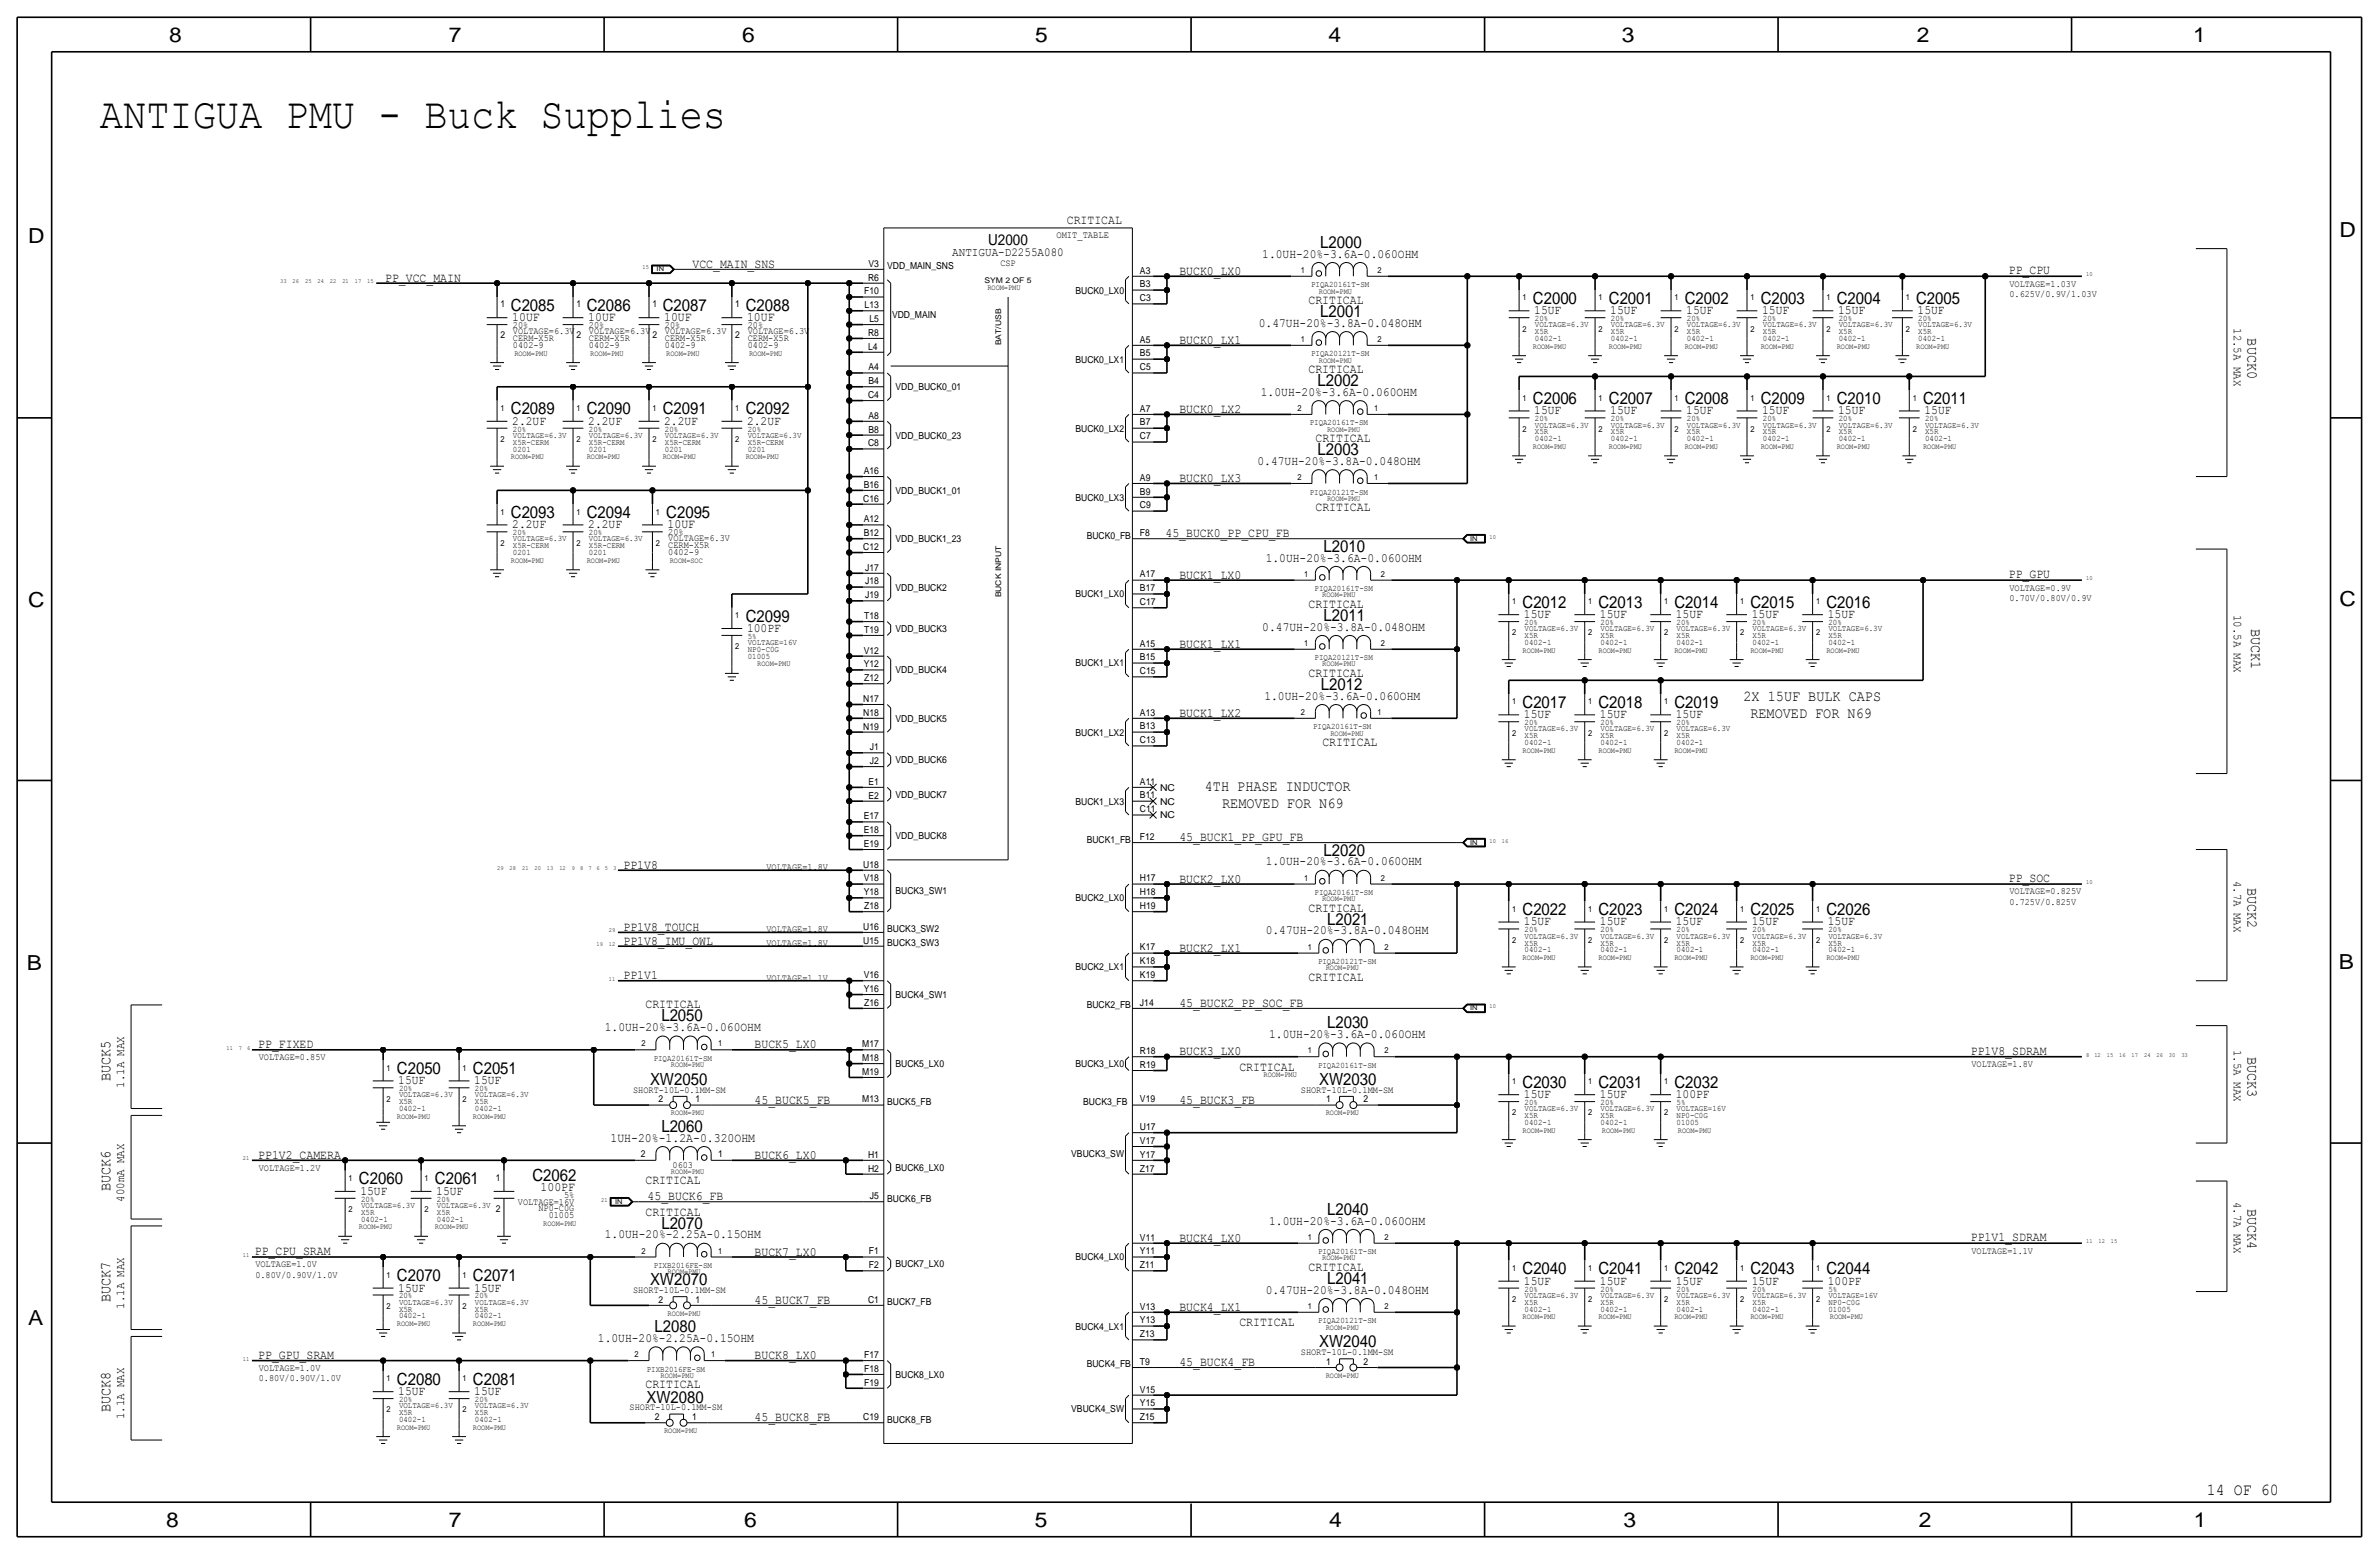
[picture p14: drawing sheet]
<svg xmlns="http://www.w3.org/2000/svg" width="875mm" height="572mm" viewBox="0 0 875 572" stroke-linecap="round" stroke-linejoin="round" font-family="sans-serif">
<defs><g id="words">
<text font-size="15.9" x="36.8" y="47">ANTIGUA PMU - Buck Supplies</text>
<g font-size="7.6">
<text x="62.2" y="15.5">8</text>
<text x="165" y="15.5">7</text>
<text x="273" y="15.5">6</text>
<text x="380.7" y="15.5">5</text>
<text x="488.6" y="15.5">4</text>
<text x="596.6" y="15.5">3</text>
<text x="705.1" y="15.5">2</text>
<text x="806.7" y="15.5">1</text>
<text x="10.4" y="89.4">D</text>
<text x="860.5" y="87.1">D</text>
<text x="10.4" y="223.3">C</text>
<text x="860.5" y="222.8">C</text>
<text x="9.8" y="356.6">B</text>
<text x="860.2" y="356.4">B</text>
<text x="10.4" y="487.4">A</text>
<text x="61.2" y="561.6">8</text>
<text x="165" y="561.6">7</text>
<text x="273.8" y="561.6">6</text>
<text x="380.7" y="561.6">5</text>
<text x="488.9" y="561.6">4</text>
<text x="597.1" y="561.6">3</text>
<text x="705.8" y="561.6">2</text>
<text x="806.9" y="561.6">1</text>
</g>
<g font-size="6.2">
<text x="485.6" y="91.2">L2000</text>
<text x="563.8" y="111.8">C2000</text>
<text x="591.8" y="111.8">C2001</text>
<text x="619.7" y="111.8">C2002</text>
<text x="647.6" y="111.8">C2003</text>
<text x="675.6" y="111.8">C2004</text>
<text x="704.8" y="111.8">C2005</text>
<text x="187.9" y="114.3">C2085</text>
<text x="215.8" y="114.3">C2086</text>
<text x="243.8" y="114.3">C2087</text>
<text x="274.3" y="114.3">C2088</text>
<text x="485.6" y="116.6">L2001</text>
<text x="484.6" y="142">L2002</text>
<text x="563.8" y="148.6">C2006</text>
<text x="591.8" y="148.6">C2007</text>
<text x="619.7" y="148.6">C2008</text>
<text x="647.6" y="148.6">C2009</text>
<text x="675.6" y="148.6">C2010</text>
<text x="707.3" y="148.6">C2011</text>
<text x="187.9" y="152.4">C2089</text>
<text x="215.8" y="152.4">C2090</text>
<text x="243.8" y="152.4">C2091</text>
<text x="274.3" y="152.4">C2092</text>
<text x="484.6" y="167.4">L2003</text>
<text x="187.9" y="190.5">C2093</text>
<text x="215.8" y="190.5">C2094</text>
<text x="245.1" y="190.5">C2095</text>
<text x="486.8" y="202.9">L2010</text>
<text x="560" y="223.5">C2012</text>
<text x="588" y="223.5">C2013</text>
<text x="615.9" y="223.5">C2014</text>
<text x="643.8" y="223.5">C2015</text>
<text x="671.8" y="223.5">C2016</text>
<text x="274.3" y="228.6">C2099</text>
<text x="486.8" y="228.3">L2011</text>
<text x="485.8" y="253.7">L2012</text>
<text x="560" y="260.3">C2017</text>
<text x="588" y="260.3">C2018</text>
<text x="615.9" y="260.3">C2019</text>
<text x="486.8" y="314.7">L2020</text>
<text x="488.1" y="340.1">L2021</text>
<text x="560" y="336.6">C2022</text>
<text x="588" y="336.6">C2023</text>
<text x="615.9" y="336.6">C2024</text>
<text x="643.8" y="336.6">C2025</text>
<text x="671.8" y="336.6">C2026</text>
<text x="243.3" y="375.7">L2050</text>
<text x="488.1" y="378.2">L2030</text>
<text x="146" y="395">C2050</text>
<text x="173.9" y="395">C2051</text>
<text x="239.1" y="399">XW2050</text>
<text x="485.2" y="399">XW2030</text>
<text x="560" y="400">C2030</text>
<text x="588" y="400">C2031</text>
<text x="615.9" y="400">C2032</text>
<text x="243.3" y="416.3">L2060</text>
<text x="132" y="435.6">C2060</text>
<text x="160" y="435.6">C2061</text>
<text x="195.8" y="434.3">C2062</text>
<text x="488.1" y="446.8">L2040</text>
<text x="243.3" y="451.9">L2070</text>
<text x="146" y="471.2">C2070</text>
<text x="173.9" y="471.2">C2071</text>
<text x="239.1" y="472.7">XW2070</text>
<text x="488.1" y="472.2">L2041</text>
<text x="560" y="468.6">C2040</text>
<text x="588" y="468.6">C2041</text>
<text x="615.9" y="468.6">C2042</text>
<text x="643.8" y="468.6">C2043</text>
<text x="671.8" y="468.6">C2044</text>
<text x="240.7" y="490">L2080</text>
<text x="485.2" y="495.6">XW2040</text>
<text x="146" y="509.3">C2080</text>
<text x="173.9" y="509.3">C2081</text>
<text x="237.8" y="515.9">XW2080</text>
<text x="811.7" y="549.7">14 OF 60</text>
</g>
<g font-size="5.6">
<text x="363.5" y="90.2">U2000</text>
<text x="826.7" y="124.5" transform="rotate(90 826.7 124.5)">BUCK0</text>
<text x="828" y="231.1" transform="rotate(90 828 231.1)">BUCK1</text>
<text x="641.3" y="257.8">2X 15UF BULK CAPS</text>
<text x="643.8" y="264.2">REMOVED FOR N69</text>
<text x="443.2" y="290.8">4TH PHASE INDUCTOR</text>
<text x="449.5" y="297.2">REMOVED FOR N69</text>
<text x="826.7" y="326.4" transform="rotate(90 826.7 326.4)">BUCK2</text>
<text x="826.7" y="388.6" transform="rotate(90 826.7 388.6)">BUCK3</text>
<text x="40.6" y="397.5" transform="rotate(-90 40.6 397.5)">BUCK5</text>
<text x="40.6" y="438.2" transform="rotate(-90 40.6 438.2)">BUCK6</text>
<text x="826.7" y="444.5" transform="rotate(90 826.7 444.5)">BUCK4</text>
<text x="40.6" y="478.8" transform="rotate(-90 40.6 478.8)">BUCK7</text>
<text x="40.6" y="519.4" transform="rotate(-90 40.6 519.4)">BUCK8</text>
</g>
<g font-size="4.7">
<text x="392.4" y="82.5">CRITICAL</text>
<text x="464.3" y="94.7">1.0UH-20%-3.6A-0.060OHM</text>
<text x="254.7" y="98.6">VCC_MAIN_SNS</text>
<text x="433.8" y="101.1">BUCK0_LX0</text>
<text x="738.9" y="100.9">PP_CPU</text>
<text x="141.7" y="103.6">PP_VCC_MAIN</text>
<text x="481.3" y="111.8">CRITICAL</text>
<text x="188.4" y="118.1">10UF</text>
<text x="216.4" y="118.1">10UF</text>
<text x="244.3" y="118.1">10UF</text>
<text x="274.8" y="118.1">10UF</text>
<text x="564.3" y="115.6">15UF</text>
<text x="592.3" y="115.6">15UF</text>
<text x="620.2" y="115.6">15UF</text>
<text x="648.2" y="115.6">15UF</text>
<text x="676.1" y="115.6">15UF</text>
<text x="705.3" y="115.6">15UF</text>
<text x="463" y="120.1">0.47UH-20%-3.8A-0.048OHM</text>
<text x="433.8" y="126.5">BUCK0_LX1</text>
<text x="481.3" y="137.2">CRITICAL</text>
<text x="463.8" y="145.5">1.0UH-20%-3.6A-0.060OHM</text>
<text x="433.8" y="151.9">BUCK0_LX2</text>
<text x="564.3" y="152.4">15UF</text>
<text x="592.3" y="152.4">15UF</text>
<text x="620.2" y="152.4">15UF</text>
<text x="648.2" y="152.4">15UF</text>
<text x="676.1" y="152.4">15UF</text>
<text x="707.8" y="152.4">15UF</text>
<text x="188.4" y="156.2">2.2UF</text>
<text x="216.4" y="156.2">2.2UF</text>
<text x="244.3" y="156.2">2.2UF</text>
<text x="274.8" y="156.2">2.2UF</text>
<text x="483.9" y="162.6">CRITICAL</text>
<text x="462.5" y="170.9">0.47UH-20%-3.8A-0.048OHM</text>
<text x="433.8" y="177.3">BUCK0_LX3</text>
<text x="483.9" y="188">CRITICAL</text>
<text x="188.4" y="194.3">2.2UF</text>
<text x="216.4" y="194.3">2.2UF</text>
<text x="245.6" y="194.3">10UF</text>
<text x="428.7" y="197.6">45_BUCK0_PP_CPU_FB</text>
<text x="465.5" y="206.5">1.0UH-20%-3.6A-0.060OHM</text>
<text x="433.8" y="212.9">BUCK1_LX0</text>
<text x="738.9" y="212.7">PP_GPU</text>
<text x="481.3" y="223.5">CRITICAL</text>
<text x="560.5" y="227.3">15UF</text>
<text x="588.5" y="227.3">15UF</text>
<text x="616.4" y="227.3">15UF</text>
<text x="644.3" y="227.3">15UF</text>
<text x="672.3" y="227.3">15UF</text>
<text x="274.8" y="232.4">100PF</text>
<text x="464.3" y="231.9">0.47UH-20%-3.8A-0.048OHM</text>
<text x="433.8" y="238.3">BUCK1_LX1</text>
<text x="481.3" y="248.9">CRITICAL</text>
<text x="465" y="257.3">1.0UH-20%-3.6A-0.060OHM</text>
<text x="433.8" y="263.7">BUCK1_LX2</text>
<text x="560.5" y="264.2">15UF</text>
<text x="588.5" y="264.2">15UF</text>
<text x="616.4" y="264.2">15UF</text>
<text x="486.4" y="274.3">CRITICAL</text>
<text x="433.8" y="309.4">45_BUCK1_PP_GPU_FB</text>
<text x="229.3" y="319.5">PP1V8</text>
<text x="465.5" y="318.3">1.0UH-20%-3.6A-0.060OHM</text>
<text x="433.8" y="324.6">BUCK2_LX0</text>
<text x="738.9" y="324.5">PP_SOC</text>
<text x="481.3" y="335.3">CRITICAL</text>
<text x="560.5" y="340.4">15UF</text>
<text x="588.5" y="340.4">15UF</text>
<text x="616.4" y="340.4">15UF</text>
<text x="644.3" y="340.4">15UF</text>
<text x="672.3" y="340.4">15UF</text>
<text x="229.3" y="347.5">PP1V8_IMU_OWL</text>
<text x="229.3" y="342.4">PP1V8_TOUCH</text>
<text x="465.6" y="343.7">0.47UH-20%-3.8A-0.048OHM</text>
<text x="433.8" y="350">BUCK2_LX1</text>
<text x="229.3" y="360.2">PP1V1</text>
<text x="481.3" y="360.7">CRITICAL</text>
<text x="237.4" y="370.8">CRITICAL</text>
<text x="433.8" y="370.3">45_BUCK2_PP_SOC_FB</text>
<text x="222.5" y="379.2">1.0UH-20%-3.6A-0.060OHM</text>
<text x="466.8" y="381.8">1.0UH-20%-3.6A-0.060OHM</text>
<text x="95" y="385.4">PP_FIXED</text>
<text x="277.6" y="385.6">BUCK5_LX0</text>
<text x="433.8" y="388.1">BUCK3_LX0</text>
<text x="724.9" y="388">PP1V8_SDRAM</text>
<text x="455.9" y="393.7">CRITICAL</text>
<text x="146.5" y="398.8">15UF</text>
<text x="174.4" y="398.8">15UF</text>
<text x="277.6" y="405.9">45_BUCK5_FB</text>
<text x="433.8" y="405.9">45_BUCK3_FB</text>
<text x="560.5" y="403.9">15UF</text>
<text x="588.5" y="403.9">15UF</text>
<text x="616.4" y="403.9">100PF</text>
<text x="224.5" y="419.9">1UH-20%-1.2A-0.320OHM</text>
<text x="95" y="426.1">PP1V2_CAMERA</text>
<text x="277.6" y="426.2">BUCK6_LX0</text>
<text x="237.4" y="435.6">CRITICAL</text>
<text x="132.5" y="439.4">15UF</text>
<text x="160.5" y="439.4">15UF</text>
<text x="198.9" y="438.1">100PF</text>
<text x="238.2" y="441.5">45_BUCK6_FB</text>
<text x="237.4" y="447">CRITICAL</text>
<text x="222.5" y="455.4">1.0UH-20%-2.25A-0.15OHM</text>
<text x="466.8" y="450.3">1.0UH-20%-3.6A-0.060OHM</text>
<text x="93.7" y="461.6">PP_CPU_SRAM</text>
<text x="277.6" y="461.8">BUCK7_LX0</text>
<text x="433.8" y="456.7">BUCK4_LX0</text>
<text x="724.9" y="456.5">PP1V1_SDRAM</text>
<text x="481.3" y="467.4">CRITICAL</text>
<text x="560.5" y="472.4">15UF</text>
<text x="588.5" y="472.4">15UF</text>
<text x="616.4" y="472.4">15UF</text>
<text x="644.3" y="472.4">15UF</text>
<text x="672.3" y="472.4">100PF</text>
<text x="146.5" y="475">15UF</text>
<text x="174.4" y="475">15UF</text>
<text x="277.6" y="479.6">45_BUCK7_FB</text>
<text x="465.6" y="475.7">0.47UH-20%-3.8A-0.048OHM</text>
<text x="433.8" y="482.1">BUCK4_LX1</text>
<text x="455.9" y="487.7">CRITICAL</text>
<text x="219.9" y="493.5">1.0UH-20%-2.25A-0.15OHM</text>
<text x="95" y="499.7">PP_GPU_SRAM</text>
<text x="277.6" y="499.9">BUCK8_LX0</text>
<text x="433.8" y="502.4">45_BUCK4_FB</text>
<text x="146.5" y="513.1">15UF</text>
<text x="174.4" y="513.1">15UF</text>
<text x="237.4" y="510.5">CRITICAL</text>
<text x="277.6" y="522.7">45_BUCK8_FB</text>
</g>
<text font-size="4.5" x="350.3" y="94">ANTIGUA-D2255A080</text>
<g font-size="4.4">
<text x="821.6" y="120.6" transform="rotate(90 821.6 120.6)">12.5A MAX</text>
<text x="821.6" y="226.1" transform="rotate(90 821.6 226.1)">10.5A MAX</text>
<text x="821.6" y="323.9" transform="rotate(90 821.6 323.9)">4.7A MAX</text>
<text x="821.6" y="386.1" transform="rotate(90 821.6 386.1)">1.5A MAX</text>
<text x="45.7" y="400" transform="rotate(-90 45.7 400)">1.1A MAX</text>
<text x="45.7" y="442" transform="rotate(-90 45.7 442)">400mA MAX</text>
<text x="821.6" y="442" transform="rotate(90 821.6 442)">4.7A MAX</text>
<text x="45.7" y="481.3" transform="rotate(-90 45.7 481.3)">1.1A MAX</text>
<text x="45.7" y="522" transform="rotate(-90 45.7 522)">1.1A MAX</text>
</g>
<text font-size="3.6" x="388.6" y="87.6">OMIT_TABLE</text>
<g font-size="3.5">
<text x="319.4" y="98.1">V3</text>
<text x="326.3" y="99.1">VDD_MAIN_SNS</text>
<text x="368" y="97.8">CSP</text>
<text x="419.3" y="100.6">A3</text>
<text x="319.3" y="103.2">R6</text>
<text x="395.6" y="107.9">BUCK0_LX0</text>
<text x="419.3" y="105.7">B3</text>
<text x="739.1" y="105.4">VOLTAGE=1.03V</text>
<text x="184.1" y="113">1</text>
<text x="212" y="113">1</text>
<text x="240" y="113">1</text>
<text x="270.5" y="113">1</text>
<text x="317.9" y="108.3">F10</text>
<text x="318" y="113.4">L13</text>
<text x="419.3" y="110.7">C3</text>
<text x="739.1" y="109.2">0.625V/0.9V/1.03V</text>
<text x="319.8" y="118.4">L5</text>
<text x="328.1" y="116.8">VDD_MAIN</text>
<text x="184.1" y="124.5">2</text>
<text x="188.7" y="120.7">20%</text>
<text x="188.7" y="125.5">CERM-X5R</text>
<text x="188.7" y="122.9">VOLTAGE=6.3V</text>
<text x="212" y="124.5">2</text>
<text x="216.6" y="125.5">CERM-X5R</text>
<text x="216.6" y="120.7">20%</text>
<text x="216.6" y="122.9">VOLTAGE=6.3V</text>
<text x="240" y="124.5">2</text>
<text x="244.6" y="120.7">20%</text>
<text x="244.6" y="122.9">VOLTAGE=6.3V</text>
<text x="244.6" y="125.5">CERM-X5R</text>
<text x="270.5" y="124.5">2</text>
<text x="275" y="125.5">CERM-X5R</text>
<text x="275" y="120.6">20%</text>
<text x="275" y="122.9">VOLTAGE=6.3V</text>
<text x="319.3" y="123.5">R8</text>
<text x="419.3" y="126">A5</text>
<text x="188.7" y="128">0402-9</text>
<text x="216.6" y="128">0402-9</text>
<text x="244.6" y="128">0402-9</text>
<text x="275" y="128">0402-9</text>
<text x="319.3" y="128.6">L4</text>
<text x="419.3" y="131.1">B5</text>
<text x="319.4" y="136.2">A4</text>
<text x="395.6" y="133.4">BUCK0_LX1</text>
<text x="419.3" y="136.1">C5</text>
<text x="319.4" y="141.3">B4</text>
<text x="329.4" y="143.5">VDD_BUCK0_01</text>
<text x="319.3" y="146.4">C4</text>
<text x="319.4" y="154">A8</text>
<text x="419.3" y="151.4">A7</text>
<text x="319.4" y="159.1">B8</text>
<text x="329.4" y="161.3">VDD_BUCK0_23</text>
<text x="395.6" y="158.7">BUCK0_LX2</text>
<text x="419.3" y="156.5">B7</text>
<text x="419.3" y="161.6">C7</text>
<text x="319.3" y="164.1">C8</text>
<text x="317.7" y="174.3">A16</text>
<text x="317.7" y="179.4">B16</text>
<text x="419.3" y="176.8">A9</text>
<text x="317.5" y="184.5">C16</text>
<text x="329.4" y="181.6">VDD_BUCK1_01</text>
<text x="395.6" y="184.2">BUCK0_LX3</text>
<text x="419.3" y="181.9">B9</text>
<text x="419.3" y="187">C9</text>
<text x="245.8" y="196.9">20%</text>
<text x="317.7" y="192.1">A12</text>
<text x="317.7" y="197.2">B12</text>
<text x="419.3" y="197.1">F8</text>
<text x="245.8" y="201.7">CERM-X5R</text>
<text x="245.8" y="199.1">VOLTAGE=6.3V</text>
<text x="317.5" y="202.3">C12</text>
<text x="329.4" y="199.4">VDD_BUCK1_23</text>
<text x="399.7" y="198.1">BUCK0_FB</text>
<text x="245.8" y="204.2">0402-9</text>
<text x="318.2" y="209.9">J17</text>
<text x="318.2" y="215">J18</text>
<text x="419.3" y="212.4">A17</text>
<text x="318.2" y="220">J19</text>
<text x="329.4" y="217.2">VDD_BUCK2</text>
<text x="395.6" y="219.7">BUCK1_LX0</text>
<text x="419.3" y="217.4">B17</text>
<text x="739.1" y="221">0.70V/0.80V/0.9V</text>
<text x="739.1" y="217.2">VOLTAGE=0.9V</text>
<text x="317.9" y="227.7">T18</text>
<text x="419.3" y="222.5">C17</text>
<text x="317.9" y="232.7">T19</text>
<text x="329.4" y="232.4">VDD_BUCK3</text>
<text x="419.3" y="237.8">A15</text>
<text x="317.7" y="240.4">V12</text>
<text x="317.7" y="245.4">Y12</text>
<text x="395.6" y="245.1">BUCK1_LX1</text>
<text x="419.3" y="242.8">B15</text>
<text x="317.9" y="250.5">Z12</text>
<text x="329.4" y="247.6">VDD_BUCK4</text>
<text x="419.3" y="247.9">C15</text>
<text x="317.5" y="258.1">N17</text>
<text x="317.5" y="263.2">N18</text>
<text x="419.3" y="263.2">A13</text>
<text x="317.5" y="268.3">N19</text>
<text x="329.4" y="265.4">VDD_BUCK5</text>
<text x="419.3" y="268.2">B13</text>
<text x="320" y="275.9">J1</text>
<text x="395.6" y="270.5">BUCK1_LX2</text>
<text x="419.3" y="273.3">C13</text>
<text x="320" y="281">J2</text>
<text x="329.4" y="280.7">VDD_BUCK6</text>
<text x="319.4" y="288.6">E1</text>
<text x="319.4" y="293.7">E2</text>
<text x="329.4" y="293.4">VDD_BUCK7</text>
<text x="419.3" y="288.6">A11</text>
<text x="419.3" y="293.6">B11</text>
<text x="426.7" y="290.8">NC</text>
<text x="395.6" y="295.9">BUCK1_LX3</text>
<text x="419.3" y="298.7">C11</text>
<text x="426.7" y="295.9">NC</text>
<text x="317.7" y="301.3">E17</text>
<text x="426.7" y="301">NC</text>
<text x="317.7" y="306.4">E18</text>
<text x="317.7" y="311.5">E19</text>
<text x="329.4" y="308.6">VDD_BUCK8</text>
<text x="399.7" y="309.9">BUCK1_FB</text>
<text x="419.3" y="308.9">F12</text>
<text x="281.9" y="320">VOLTAGE=1.8V</text>
<text x="317.5" y="319.1">U18</text>
<text x="317.7" y="324.1">V18</text>
<text x="317.7" y="329.2">Y18</text>
<text x="329.4" y="328.9">BUCK3_SW1</text>
<text x="419.3" y="324.1">H17</text>
<text x="419.3" y="329.2">H18</text>
<text x="739.1" y="328.9">VOLTAGE=0.825V</text>
<text x="317.9" y="334.3">Z18</text>
<text x="395.6" y="331.5">BUCK2_LX0</text>
<text x="419.3" y="334.3">H19</text>
<text x="739.1" y="332.7">0.725V/0.825V</text>
<text x="317.5" y="341.9">U16</text>
<text x="281.9" y="348">VOLTAGE=1.8V</text>
<text x="281.9" y="342.9">VOLTAGE=1.8V</text>
<text x="317.5" y="347">U15</text>
<text x="326.3" y="348">BUCK3_SW3</text>
<text x="326.3" y="342.9">BUCK3_SW2</text>
<text x="419.3" y="349.5">K17</text>
<text x="317.7" y="359.7">V16</text>
<text x="395.6" y="356.9">BUCK2_LX1</text>
<text x="419.3" y="354.6">K18</text>
<text x="419.3" y="359.7">K19</text>
<text x="281.9" y="360.7">VOLTAGE=1.1V</text>
<text x="317.7" y="364.8">Y16</text>
<text x="317.9" y="369.9">Z16</text>
<text x="329.4" y="367">BUCK4_SW1</text>
<text x="399.7" y="370.8">BUCK2_FB</text>
<text x="419.3" y="369.8">J14</text>
<text x="95.2" y="389.9">VOLTAGE=0.85V</text>
<text x="317.2" y="385.1">M17</text>
<text x="419.3" y="387.6">R18</text>
<text x="317.2" y="390.2">M18</text>
<text x="317.2" y="395.3">M19</text>
<text x="329.4" y="392.4">BUCK5_LX0</text>
<text x="395.6" y="392.4">BUCK3_LX0</text>
<text x="419.3" y="392.7">R19</text>
<text x="725.1" y="392.4">VOLTAGE=1.8V</text>
<text x="232.9" y="401.8">SHORT-10L-0.1MM-SM</text>
<text x="478.5" y="401.8">SHORT-10L-0.1MM-SM</text>
<text x="242.2" y="405.4">2</text>
<text x="255.9" y="405.4">1</text>
<text x="317.2" y="405.4">M13</text>
<text x="326.3" y="406.4">BUCK5_FB</text>
<text x="398.4" y="406.4">BUCK3_FB</text>
<text x="419.3" y="405.4">V19</text>
<text x="487.8" y="405.4">1</text>
<text x="501.5" y="405.4">2</text>
<text x="419.3" y="415.6">U17</text>
<text x="235.7" y="425.4">2</text>
<text x="264.1" y="425.4">1</text>
<text x="319.3" y="425.8">H1</text>
<text x="394" y="425.4">VBUCK3_SW</text>
<text x="419.3" y="420.7">V17</text>
<text x="419.3" y="425.8">Y17</text>
<text x="95.2" y="430.5">VOLTAGE=1.2V</text>
<text x="247.4" y="429.5">0603</text>
<text x="319.3" y="430.8">H2</text>
<text x="329.4" y="430.5">BUCK6_LX0</text>
<text x="419.3" y="430.8">Z17</text>
<text x="182.3" y="434.3">1</text>
<text x="190.5" y="443">VOLTAGE=16V</text>
<text x="207.5" y="440.7">5%</text>
<text x="320" y="441">J5</text>
<text x="326.3" y="442">BUCK6_FB</text>
<text x="182.3" y="445.8">2</text>
<text x="198" y="445.5">NP0-C0G</text>
<text x="201.8" y="448.1">01005</text>
<text x="319.6" y="461.3">F1</text>
<text x="419.3" y="456.2">V11</text>
<text x="419.3" y="461.3">Y11</text>
<text x="725.1" y="461">VOLTAGE=1.1V</text>
<text x="93.9" y="466.1">VOLTAGE=1.0V</text>
<text x="319.6" y="466.4">F2</text>
<text x="329.4" y="466.1">BUCK7_LX0</text>
<text x="395.6" y="463.5">BUCK4_LX0</text>
<text x="419.3" y="466.4">Z11</text>
<text x="93.9" y="469.9">0.80V/0.90V/1.0V</text>
<text x="232.9" y="475.5">SHORT-10L-0.1MM-SM</text>
<text x="242.2" y="479">2</text>
<text x="255.9" y="479">1</text>
<text x="319.3" y="479.1">C1</text>
<text x="326.3" y="480.1">BUCK7_FB</text>
<text x="419.3" y="481.6">V13</text>
<text x="395.6" y="488.9">BUCK4_LX1</text>
<text x="419.3" y="486.7">Y13</text>
<text x="419.3" y="491.8">Z13</text>
<text x="317.9" y="499.4">F17</text>
<text x="399.7" y="502.9">BUCK4_FB</text>
<text x="419.3" y="501.9">T9</text>
<text x="478.5" y="498.3">SHORT-10L-0.1MM-SM</text>
<text x="487.8" y="501.9">1</text>
<text x="501.5" y="501.9">2</text>
<text x="95.2" y="508">0.80V/0.90V/1.0V</text>
<text x="95.2" y="504.2">VOLTAGE=1.0V</text>
<text x="317.9" y="504.5">F18</text>
<text x="317.9" y="509.6">F19</text>
<text x="329.4" y="506.7">BUCK8_LX0</text>
<text x="419.3" y="512.1">V15</text>
<text x="231.6" y="518.7">SHORT-10L-0.1MM-SM</text>
<text x="394" y="519.4">VBUCK4_SW</text>
<text x="419.3" y="517.2">Y15</text>
<text x="240.9" y="522.2">2</text>
<text x="254.6" y="522.2">1</text>
<text x="317.5" y="522.3">C19</text>
<text x="326.3" y="523.2">BUCK8_FB</text>
<text x="419.3" y="522.3">Z15</text>
</g>
<g font-size="3.1">
<text x="478.5" y="100.3">1</text>
<text x="506.7" y="100.3">2</text>
<text x="482.2" y="105.7">PIQA20161T-SM</text>
<text x="560" y="110.5">1</text>
<text x="588" y="110.5">1</text>
<text x="615.9" y="110.5">1</text>
<text x="643.8" y="110.5">1</text>
<text x="671.8" y="110.5">1</text>
<text x="701" y="110.5">1</text>
<text x="564.6" y="118.1">20%</text>
<text x="592.5" y="118.1">20%</text>
<text x="620.5" y="118.1">20%</text>
<text x="648.4" y="118.1">20%</text>
<text x="676.4" y="118.1">20%</text>
<text x="705.6" y="118.1">20%</text>
<text x="478.5" y="125.7">1</text>
<text x="506.7" y="125.7">2</text>
<text x="560" y="121.9">2</text>
<text x="564.6" y="125.5">0402-1</text>
<text x="564.6" y="122.9">X5R</text>
<text x="564.6" y="120.4">VOLTAGE=6.3V</text>
<text x="588" y="121.9">2</text>
<text x="592.5" y="125.5">0402-1</text>
<text x="592.5" y="122.9">X5R</text>
<text x="592.5" y="120.4">VOLTAGE=6.3V</text>
<text x="615.9" y="121.9">2</text>
<text x="620.5" y="125.5">0402-1</text>
<text x="620.5" y="122.9">X5R</text>
<text x="620.5" y="120.4">VOLTAGE=6.3V</text>
<text x="643.8" y="121.9">2</text>
<text x="648.4" y="125.5">0402-1</text>
<text x="648.4" y="122.9">X5R</text>
<text x="648.4" y="120.4">VOLTAGE=6.3V</text>
<text x="671.8" y="121.9">2</text>
<text x="676.4" y="122.9">X5R</text>
<text x="676.4" y="120.4">VOLTAGE=6.3V</text>
<text x="676.4" y="125.5">0402-1</text>
<text x="701" y="121.9">2</text>
<text x="705.6" y="122.9">X5R</text>
<text x="705.6" y="120.4">VOLTAGE=6.3V</text>
<text x="705.6" y="125.5">0402-1</text>
<text x="482.2" y="131.1">PIQA20121T-SM</text>
<text x="560" y="147.3">1</text>
<text x="588" y="147.3">1</text>
<text x="615.9" y="147.3">1</text>
<text x="643.8" y="147.3">1</text>
<text x="671.8" y="147.3">1</text>
<text x="703.5" y="147.3">1</text>
<text x="184.1" y="151.1">1</text>
<text x="212" y="151.1">1</text>
<text x="240" y="151.1">1</text>
<text x="270.5" y="151.1">1</text>
<text x="477.2" y="151.1">2</text>
<text x="505.4" y="151.1">1</text>
<text x="564.6" y="154.9">20%</text>
<text x="592.5" y="154.9">20%</text>
<text x="620.5" y="154.9">20%</text>
<text x="648.4" y="154.9">20%</text>
<text x="676.4" y="154.9">20%</text>
<text x="708.1" y="154.9">20%</text>
<text x="188.7" y="158.7">20%</text>
<text x="188.7" y="161">VOLTAGE=6.3V</text>
<text x="216.6" y="158.7">20%</text>
<text x="216.6" y="161">VOLTAGE=6.3V</text>
<text x="244.6" y="158.8">20%</text>
<text x="244.6" y="161">VOLTAGE=6.3V</text>
<text x="275" y="158.8">20%</text>
<text x="275" y="161">VOLTAGE=6.3V</text>
<text x="481.7" y="156.5">PIQA20161T-SM</text>
<text x="560" y="158.8">2</text>
<text x="564.6" y="159.8">X5R</text>
<text x="564.6" y="157.2">VOLTAGE=6.3V</text>
<text x="588" y="158.8">2</text>
<text x="592.5" y="159.8">X5R</text>
<text x="592.5" y="157.2">VOLTAGE=6.3V</text>
<text x="615.9" y="158.8">2</text>
<text x="620.5" y="159.8">X5R</text>
<text x="620.5" y="157.2">VOLTAGE=6.3V</text>
<text x="643.8" y="158.8">2</text>
<text x="648.4" y="159.8">X5R</text>
<text x="648.4" y="157.2">VOLTAGE=6.3V</text>
<text x="671.8" y="158.8">2</text>
<text x="676.4" y="159.8">X5R</text>
<text x="676.4" y="157.2">VOLTAGE=6.3V</text>
<text x="703.5" y="158.8">2</text>
<text x="708.1" y="159.8">X5R</text>
<text x="708.1" y="157.2">VOLTAGE=6.3V</text>
<text x="184.1" y="162.6">2</text>
<text x="188.7" y="166.1">0201</text>
<text x="188.7" y="163.6">X5R-CERM</text>
<text x="212" y="162.6">2</text>
<text x="216.6" y="166.1">0201</text>
<text x="216.6" y="163.6">X5R-CERM</text>
<text x="240" y="162.6">2</text>
<text x="244.6" y="163.6">X5R-CERM</text>
<text x="244.6" y="166.1">0201</text>
<text x="270.5" y="162.6">2</text>
<text x="275" y="166.1">0201</text>
<text x="275" y="163.6">X5R-CERM</text>
<text x="564.6" y="162.3">0402-1</text>
<text x="592.5" y="162.3">0402-1</text>
<text x="620.5" y="162.3">0402-1</text>
<text x="648.4" y="162.3">0402-1</text>
<text x="676.4" y="162.3">0402-1</text>
<text x="708.1" y="162.3">0402-1</text>
<text x="477.2" y="176.5">2</text>
<text x="505.4" y="176.5">1</text>
<text x="481.7" y="181.9">PIQA20121T-SM</text>
<text x="184.1" y="189.2">1</text>
<text x="212" y="189.2">1</text>
<text x="241.2" y="189.2">1</text>
<text x="188.7" y="196.8">20%</text>
<text x="216.6" y="196.8">20%</text>
<text x="184.1" y="200.7">2</text>
<text x="188.7" y="201.7">X5R-CERM</text>
<text x="188.7" y="199.1">VOLTAGE=6.3V</text>
<text x="212" y="200.7">2</text>
<text x="216.6" y="201.7">X5R-CERM</text>
<text x="216.6" y="199.1">VOLTAGE=6.3V</text>
<text x="241.2" y="200.7">2</text>
<text x="188.7" y="204.2">0201</text>
<text x="216.6" y="204.2">0201</text>
<text x="479.8" y="212.1">1</text>
<text x="508" y="212.1">2</text>
<text x="483.5" y="217.4">PIQA20161T-SM</text>
<text x="270.5" y="227.3">1</text>
<text x="556.2" y="222.2">1</text>
<text x="584.1" y="222.2">1</text>
<text x="612.1" y="222.2">1</text>
<text x="640" y="222.2">1</text>
<text x="668" y="222.2">1</text>
<text x="556.2" y="233.7">2</text>
<text x="560.8" y="229.9">20%</text>
<text x="560.8" y="232.2">VOLTAGE=6.3V</text>
<text x="584.1" y="233.7">2</text>
<text x="588.7" y="229.9">20%</text>
<text x="588.7" y="232.2">VOLTAGE=6.3V</text>
<text x="612.1" y="233.7">2</text>
<text x="616.7" y="229.9">20%</text>
<text x="616.7" y="232.2">VOLTAGE=6.3V</text>
<text x="640" y="233.7">2</text>
<text x="644.6" y="229.9">20%</text>
<text x="644.6" y="232.2">VOLTAGE=6.3V</text>
<text x="668" y="233.7">2</text>
<text x="672.5" y="229.9">20%</text>
<text x="672.5" y="232.2">VOLTAGE=6.3V</text>
<text x="270.5" y="238.8">2</text>
<text x="275" y="234.9">5%</text>
<text x="275" y="239.8">NP0-C0G</text>
<text x="275" y="237.2">VOLTAGE=16V</text>
<text x="479.8" y="237.5">1</text>
<text x="508" y="237.5">2</text>
<text x="560.8" y="234.7">X5R</text>
<text x="560.8" y="237.2">0402-1</text>
<text x="588.7" y="237.2">0402-1</text>
<text x="588.7" y="234.7">X5R</text>
<text x="616.7" y="237.2">0402-1</text>
<text x="616.7" y="234.7">X5R</text>
<text x="644.6" y="237.2">0402-1</text>
<text x="644.6" y="234.7">X5R</text>
<text x="672.5" y="237.2">0402-1</text>
<text x="672.5" y="234.7">X5R</text>
<text x="275" y="242.3">01005</text>
<text x="483.5" y="242.8">PIQA20121T-SM</text>
<text x="478.5" y="262.9">2</text>
<text x="506.7" y="262.9">1</text>
<text x="556.2" y="259.1">1</text>
<text x="584.1" y="259.1">1</text>
<text x="612.1" y="259.1">1</text>
<text x="483" y="268.2">PIQA20161T-SM</text>
<text x="560.8" y="266.7">20%</text>
<text x="560.8" y="269">VOLTAGE=6.3V</text>
<text x="588.7" y="266.7">20%</text>
<text x="588.7" y="269">VOLTAGE=6.3V</text>
<text x="616.7" y="266.7">20%</text>
<text x="616.7" y="269">VOLTAGE=6.3V</text>
<text x="556.2" y="270.5">2</text>
<text x="560.8" y="274.1">0402-1</text>
<text x="560.8" y="271.5">X5R</text>
<text x="584.1" y="270.5">2</text>
<text x="588.7" y="271.5">X5R</text>
<text x="588.7" y="274.1">0402-1</text>
<text x="612.1" y="270.5">2</text>
<text x="616.7" y="274.1">0402-1</text>
<text x="616.7" y="271.5">X5R</text>
<text x="479.8" y="323.8">1</text>
<text x="508" y="323.8">2</text>
<text x="483.5" y="329.2">PIQA20161T-SM</text>
<text x="556.2" y="335.3">1</text>
<text x="584.1" y="335.3">1</text>
<text x="612.1" y="335.3">1</text>
<text x="640" y="335.3">1</text>
<text x="668" y="335.3">1</text>
<text x="556.2" y="346.7">2</text>
<text x="560.8" y="347.7">X5R</text>
<text x="560.8" y="342.9">20%</text>
<text x="560.8" y="345.2">VOLTAGE=6.3V</text>
<text x="584.1" y="346.7">2</text>
<text x="588.7" y="347.7">X5R</text>
<text x="588.7" y="342.9">20%</text>
<text x="588.7" y="345.2">VOLTAGE=6.3V</text>
<text x="612.1" y="346.7">2</text>
<text x="616.7" y="347.7">X5R</text>
<text x="616.7" y="342.9">20%</text>
<text x="616.7" y="345.2">VOLTAGE=6.3V</text>
<text x="640" y="346.7">2</text>
<text x="644.6" y="347.7">X5R</text>
<text x="644.6" y="342.9">20%</text>
<text x="644.6" y="345.2">VOLTAGE=6.3V</text>
<text x="668" y="346.7">2</text>
<text x="672.5" y="347.7">X5R</text>
<text x="672.5" y="342.9">20%</text>
<text x="672.5" y="345.2">VOLTAGE=6.3V</text>
<text x="481" y="349.3">1</text>
<text x="509.2" y="349.3">2</text>
<text x="560.8" y="350.3">0402-1</text>
<text x="588.7" y="350.3">0402-1</text>
<text x="616.7" y="350.3">0402-1</text>
<text x="644.6" y="350.3">0402-1</text>
<text x="672.5" y="350.3">0402-1</text>
<text x="484.8" y="354.6">PIQA20121T-SM</text>
<text x="235.9" y="384.8">2</text>
<text x="264.1" y="384.8">1</text>
<text x="481" y="387.3">1</text>
<text x="509.2" y="387.3">2</text>
<text x="142.2" y="393.7">1</text>
<text x="170.1" y="393.7">1</text>
<text x="240.4" y="390.1">PIQA20161T-SM</text>
<text x="484.8" y="392.7">PIQA20161T-SM</text>
<text x="146.8" y="401.3">20%</text>
<text x="174.7" y="401.3">20%</text>
<text x="556.2" y="398.8">1</text>
<text x="584.1" y="398.8">1</text>
<text x="612.1" y="398.8">1</text>
<text x="142.2" y="405.1">2</text>
<text x="146.8" y="406.1">X5R</text>
<text x="146.8" y="403.6">VOLTAGE=6.3V</text>
<text x="170.1" y="405.1">2</text>
<text x="174.7" y="406.1">X5R</text>
<text x="174.7" y="403.6">VOLTAGE=6.3V</text>
<text x="560.8" y="406.4">20%</text>
<text x="588.7" y="406.4">20%</text>
<text x="616.7" y="406.4">5%</text>
<text x="146.8" y="408.7">0402-1</text>
<text x="174.7" y="408.7">0402-1</text>
<text x="556.2" y="410.2">2</text>
<text x="560.8" y="413.8">0402-1</text>
<text x="560.8" y="411.2">X5R</text>
<text x="560.8" y="408.7">VOLTAGE=6.3V</text>
<text x="584.1" y="410.2">2</text>
<text x="588.7" y="413.8">0402-1</text>
<text x="588.7" y="411.2">X5R</text>
<text x="588.7" y="408.7">VOLTAGE=6.3V</text>
<text x="612.1" y="410.2">2</text>
<text x="616.7" y="411.2">NP0-C0G</text>
<text x="616.7" y="413.8">01005</text>
<text x="616.7" y="408.7">VOLTAGE=16V</text>
<text x="128.2" y="434.3">1</text>
<text x="156.2" y="434.3">1</text>
<text x="132.8" y="442">20%</text>
<text x="160.7" y="442">20%</text>
<text x="128.2" y="445.8">2</text>
<text x="132.8" y="444.2">VOLTAGE=6.3V</text>
<text x="132.8" y="446.8">X5R</text>
<text x="132.8" y="449.3">0402-1</text>
<text x="156.2" y="445.8">2</text>
<text x="160.7" y="449.3">0402-1</text>
<text x="160.7" y="444.2">VOLTAGE=6.3V</text>
<text x="160.7" y="446.8">X5R</text>
<text x="481" y="455.9">1</text>
<text x="509.2" y="455.9">2</text>
<text x="235.9" y="461">2</text>
<text x="264.1" y="461">1</text>
<text x="484.8" y="461.3">PIQA20161T-SM</text>
<text x="240.4" y="466.3">PIXB2016FE-SM</text>
<text x="556.2" y="467.4">1</text>
<text x="584.1" y="467.4">1</text>
<text x="612.1" y="467.4">1</text>
<text x="640" y="467.4">1</text>
<text x="668" y="467.4">1</text>
<text x="142.2" y="469.9">1</text>
<text x="170.1" y="469.9">1</text>
<text x="146.8" y="477.5">20%</text>
<text x="146.8" y="479.8">VOLTAGE=6.3V</text>
<text x="174.7" y="477.5">20%</text>
<text x="174.7" y="479.8">VOLTAGE=6.3V</text>
<text x="556.2" y="478.8">2</text>
<text x="560.8" y="475">20%</text>
<text x="560.8" y="479.8">X5R</text>
<text x="560.8" y="477.3">VOLTAGE=6.3V</text>
<text x="584.1" y="478.8">2</text>
<text x="588.7" y="479.8">X5R</text>
<text x="588.7" y="475">20%</text>
<text x="588.7" y="477.3">VOLTAGE=6.3V</text>
<text x="612.1" y="478.8">2</text>
<text x="616.7" y="479.8">X5R</text>
<text x="616.7" y="475">20%</text>
<text x="616.7" y="477.3">VOLTAGE=6.3V</text>
<text x="640" y="478.8">2</text>
<text x="644.6" y="479.8">X5R</text>
<text x="644.6" y="475">20%</text>
<text x="644.6" y="477.3">VOLTAGE=6.3V</text>
<text x="668" y="478.8">2</text>
<text x="672.5" y="479.8">NP0-C0G</text>
<text x="672.5" y="475">5%</text>
<text x="672.5" y="477.3">VOLTAGE=16V</text>
<text x="142.2" y="481.3">2</text>
<text x="146.8" y="482.3">X5R</text>
<text x="146.8" y="484.9">0402-1</text>
<text x="170.1" y="481.3">2</text>
<text x="174.7" y="484.9">0402-1</text>
<text x="174.7" y="482.3">X5R</text>
<text x="481" y="481.3">1</text>
<text x="509.2" y="481.3">2</text>
<text x="560.8" y="482.3">0402-1</text>
<text x="588.7" y="482.3">0402-1</text>
<text x="616.7" y="482.3">0402-1</text>
<text x="644.6" y="482.3">0402-1</text>
<text x="672.5" y="482.3">01005</text>
<text x="484.8" y="486.7">PIQA20121T-SM</text>
<text x="233.4" y="499.1">2</text>
<text x="261.6" y="499.1">1</text>
<text x="142.2" y="508">1</text>
<text x="170.1" y="508">1</text>
<text x="237.9" y="504.4">PIXB2016FE-SM</text>
<text x="146.8" y="515.6">20%</text>
<text x="174.7" y="515.6">20%</text>
<text x="142.2" y="519.4">2</text>
<text x="146.8" y="520.4">X5R</text>
<text x="146.8" y="517.9">VOLTAGE=6.3V</text>
<text x="170.1" y="519.4">2</text>
<text x="174.7" y="520.4">X5R</text>
<text x="174.7" y="517.9">VOLTAGE=6.3V</text>
<text x="146.8" y="523">0402-1</text>
<text x="174.7" y="523">0402-1</text>
</g>
<g font-size="2.9">
<text x="362.1" y="104.1">SYM 2 OF 5</text>
<text x="363.2" y="106.7">ROOM=PMU</text>
<text x="485.1" y="108">ROOM=PMU</text>
<text x="189.2" y="130.8">ROOM=PMU</text>
<text x="217.1" y="130.8">ROOM=PMU</text>
<text x="245.1" y="130.8">ROOM=PMU</text>
<text x="275.5" y="130.8">ROOM=PMU</text>
<text x="368.3" y="127" transform="rotate(-90 368.3 127)">BAT/USB</text>
<text x="563.8" y="128.3">ROOM=PMU</text>
<text x="591.8" y="128.3">ROOM=PMU</text>
<text x="619.7" y="128.3">ROOM=PMU</text>
<text x="647.6" y="128.3">ROOM=PMU</text>
<text x="675.6" y="128.3">ROOM=PMU</text>
<text x="704.8" y="128.3">ROOM=PMU</text>
<text x="485.1" y="133.3">ROOM=PMU</text>
<text x="488.1" y="158.8">ROOM=PMU</text>
<text x="563.8" y="165.1">ROOM=PMU</text>
<text x="591.8" y="165.1">ROOM=PMU</text>
<text x="619.7" y="165.1">ROOM=PMU</text>
<text x="647.6" y="165.1">ROOM=PMU</text>
<text x="675.6" y="165.1">ROOM=PMU</text>
<text x="707.3" y="165.1">ROOM=PMU</text>
<text x="187.9" y="168.9">ROOM=PMU</text>
<text x="215.8" y="168.9">ROOM=PMU</text>
<text x="243.8" y="168.9">ROOM=PMU</text>
<text x="274.3" y="168.9">ROOM=PMU</text>
<text x="488.1" y="184.1">ROOM=PMU</text>
<text x="187.9" y="207">ROOM=PMU</text>
<text x="215.8" y="207">ROOM=PMU</text>
<text x="246.3" y="207">ROOM=SOC</text>
<text x="368.3" y="219.7" transform="rotate(-90 368.3 219.7)">BUCK INPUT</text>
<text x="486.4" y="219.7">ROOM=PMU</text>
<text x="278.5" y="245.1">ROOM=PMU</text>
<text x="486.4" y="245.1">ROOM=PMU</text>
<text x="560" y="240">ROOM=PMU</text>
<text x="588" y="240">ROOM=PMU</text>
<text x="615.9" y="240">ROOM=PMU</text>
<text x="643.8" y="240">ROOM=PMU</text>
<text x="671.8" y="240">ROOM=PMU</text>
<text x="489.4" y="270.5">ROOM=PMU</text>
<text x="560" y="276.9">ROOM=PMU</text>
<text x="588" y="276.9">ROOM=PMU</text>
<text x="615.9" y="276.9">ROOM=PMU</text>
<text x="486.4" y="331.5">ROOM=PMU</text>
<text x="560" y="353.1">ROOM=PMU</text>
<text x="588" y="353.1">ROOM=PMU</text>
<text x="615.9" y="353.1">ROOM=PMU</text>
<text x="643.8" y="353.1">ROOM=PMU</text>
<text x="671.8" y="353.1">ROOM=PMU</text>
<text x="487.6" y="356.9">ROOM=PMU</text>
<text x="246.8" y="392.4">ROOM=PMU</text>
<text x="464.8" y="396.2">ROOM=PMU</text>
<text x="146" y="411.5">ROOM=PMU</text>
<text x="173.9" y="411.5">ROOM=PMU</text>
<text x="246.8" y="410.2">ROOM=PMU</text>
<text x="487.6" y="410.2">ROOM=PMU</text>
<text x="560" y="416.6">ROOM=PMU</text>
<text x="589.2" y="416.6">ROOM=PMU</text>
<text x="617.2" y="416.6">ROOM=PMU</text>
<text x="246.8" y="431.8">ROOM=PMU</text>
<text x="132" y="452.1">ROOM=PMU</text>
<text x="160" y="452.1">ROOM=PMU</text>
<text x="199.8" y="450.9">ROOM=PMU</text>
<text x="486.4" y="463.6">ROOM=PMU</text>
<text x="245.5" y="468.6">ROOM=PMU</text>
<text x="245.5" y="483.9">ROOM=PMU</text>
<text x="560" y="485.1">ROOM=PMU</text>
<text x="588" y="485.1">ROOM=PMU</text>
<text x="615.9" y="485.1">ROOM=PMU</text>
<text x="643.8" y="485.1">ROOM=PMU</text>
<text x="673" y="485.1">ROOM=PMU</text>
<text x="146" y="487.7">ROOM=PMU</text>
<text x="173.9" y="487.7">ROOM=PMU</text>
<text x="487.6" y="488.9">ROOM=PMU</text>
<text x="243" y="506.7">ROOM=PMU</text>
<text x="487.6" y="506.7">ROOM=PMU</text>
<text x="146" y="525.8">ROOM=PMU</text>
<text x="173.9" y="525.8">ROOM=PMU</text>
<text x="244.3" y="527.1">ROOM=PMU</text>
</g>
<g font-size="2.5">
<text x="241.5" y="99.8">IN</text>
<text x="540.7" y="198.9">IN</text>
<text x="540.7" y="310.6">IN</text>
<text x="540.7" y="371.6">IN</text>
<text x="226.3" y="442.7">IN</text>
</g>
<g font-size="2.3">
<text x="236.4" y="99.1">15</text>
<text x="767.3" y="101.6">10</text>
<text x="103.1" y="104.1">33</text>
<text x="107.6" y="104.1">26</text>
<text x="112.2" y="104.1">25</text>
<text x="116.8" y="104.1">24</text>
<text x="121.4" y="104.1">22</text>
<text x="125.9" y="104.1">21</text>
<text x="130.5" y="104.1">17</text>
<text x="135.1" y="104.1">15</text>
<text x="547.9" y="198.1">10</text>
<text x="767.3" y="213.4">10</text>
<text x="547.9" y="309.9">10</text>
<text x="552.4" y="309.9">16</text>
<text x="182.9" y="320">29</text>
<text x="187.4" y="320">28</text>
<text x="192" y="320">21</text>
<text x="196.6" y="320">20</text>
<text x="201.2" y="320">13</text>
<text x="205.7" y="320">12</text>
<text x="210.3" y="320">9</text>
<text x="213.4" y="320">8</text>
<text x="216.4" y="320">7</text>
<text x="219.5" y="320">6</text>
<text x="222.5" y="320">5</text>
<text x="225.5" y="320">3</text>
<text x="767.3" y="325.1">10</text>
<text x="219.4" y="348">19</text>
<text x="224" y="348">12</text>
<text x="224" y="342.9">29</text>
<text x="224" y="360.7">11</text>
<text x="547.9" y="370.8">10</text>
<text x="83.3" y="386.1">11</text>
<text x="87.9" y="386.1">7</text>
<text x="90.9" y="386.1">6</text>
<text x="767.3" y="388.6">8</text>
<text x="770.3" y="388.6">12</text>
<text x="774.9" y="388.6">15</text>
<text x="779.5" y="388.6">16</text>
<text x="784" y="388.6">17</text>
<text x="788.6" y="388.6">24</text>
<text x="793.2" y="388.6">26</text>
<text x="797.8" y="388.6">30</text>
<text x="802.3" y="388.6">33</text>
<text x="89.4" y="426.7">21</text>
<text x="221.1" y="442">21</text>
<text x="767.3" y="457.2">11</text>
<text x="771.9" y="457.2">12</text>
<text x="776.4" y="457.2">15</text>
<text x="89.4" y="462.3">11</text>
<text x="89.4" y="500.4">11</text>
</g>
</g></defs>
<g fill="none" stroke="#000" stroke-width=".6" stroke-linecap="butt">
<path d="M6.3 6.4v558.7zM6.3 6.4h862.3zM19 19.1v533.4zM19 19.1h838.2zM114.2 6.4v12.7zM222.2 6.4v12.7zM330.1 6.4v12.7zM438.1 6.4v12.7zM546.1 6.4v12.7zM654 6.4v12.7zM762 6.4v12.7zM857.2 19.1v533.4z"/>
<path d="M868.6 6.4v558.7zM138.4 104.1h44.4zM182.8 104.1h28zM182.8 104.1v5.1zM210.8 104.1h27.9zM210.8 104.1v5.1zM238.7 104.1h30.5zM238.7 104.1v5.1zM269.2 104.1h27.9zM269.2 104.1v5.1zM297.1 104.1v38.1zM297.1 104.1h15.3z"/>
<path d="M312.4 119.4v5.1zM312.4 114.3v5.1zM312.4 109.2v5.1zM312.4 104.1v5.1zM312.4 119.4h5zM312.4 114.3h5zM312.4 109.2h5zM312.4 104.1h5zM424.1 101.6h5.1zM424.1 106.7h5.1zM424.1 111.8h5.1zM429.2 101.6h45.7z"/>
<path d="M429.2 101.6v5.1zM429.2 106.7v5.1zM510.5 101.6h29.2zM539.7 101.6h19.1zM539.7 101.6v25.4zM558.8 101.6h27.9zM558.8 101.6v5.1zM586.7 101.6h27.9zM586.7 101.6v5.1zM614.6 101.6h28zM614.6 101.6v5.1zM642.6 101.6h27.9z"/>
<path d="M642.6 101.6v5.1zM670.5 101.6h29.2zM670.5 101.6v5.1zM699.7 101.6v5.1zM699.7 101.6h30.5zM730.2 101.6h35.6zM730.2 101.6v36.8zM312.4 137.2v5zM312.4 129.5v7.7zM312.4 124.5v5zM312.4 137.2h5zM312.4 129.5h5z"/>
<path d="M312.4 124.5h5zM424.1 132.1h5.1zM424.1 137.2h5.1zM424.1 127h5.1zM429.2 127h45.7zM429.2 127v5.1zM429.2 132.1v5.1zM510.5 127h29.2zM539.7 127v25.4zM558.8 138.4h27.9zM558.8 138.4v5.1zM586.7 138.4h27.9z"/>
<path d="M586.7 138.4v5.1zM614.6 138.4h28zM614.6 138.4v5.1zM642.6 138.4h27.9zM642.6 138.4v5.1zM670.5 138.4h31.8zM670.5 138.4v5.1zM702.3 138.4h27.9zM702.3 138.4v5.1zM6.3 153.7h12.7zM182.8 142.2h28zM182.8 142.2v5.1z"/>
<path d="M210.8 142.2h27.9zM210.8 142.2v5.1zM238.7 142.2h30.5zM238.7 142.2v5.1zM269.2 142.2h27.9zM269.2 142.2v5.1zM297.1 142.2v38.1zM312.4 154.9v5.1zM312.4 147.3v7.6zM312.4 142.2v5.1zM312.4 154.9h5zM312.4 147.3h5z"/>
<path d="M312.4 142.2h5zM424.1 152.4h5.1zM424.1 157.5h5.1zM429.2 152.4h45.7zM429.2 152.4v5.1zM429.2 157.5v5.1zM510.5 152.4h29.2zM539.7 152.4v25.4zM857.2 153.7h11.4zM312.4 175.3v5zM312.4 165.1v10.2zM312.4 160v5.1z"/>
<path d="M312.4 175.3h5zM312.4 165.1h5zM312.4 160h5zM424.1 177.8h5.1zM424.1 162.6h5.1zM429.2 177.8h45.7zM429.2 177.8v5.1zM510.5 177.8h29.2zM182.8 180.3h28zM182.8 180.3v5.1zM210.8 180.3h29.2zM210.8 180.3v5.1z"/>
<path d="M240 180.3h57.1zM240 180.3v5.1zM297.1 180.3v38.1zM312.4 198.1v5.1zM312.4 193v5.1zM312.4 185.4v7.6zM312.4 180.3v5.1zM312.4 198.1h5zM312.4 193h5zM312.4 185.4h5zM312.4 180.3h5zM424.1 182.9h5.1z"/>
<path d="M424.1 188h5.1zM429.2 182.9v5.1zM269.2 218.4h27.9zM269.2 218.4v5.1zM312.4 215.9v5.1zM312.4 210.8v5.1zM312.4 203.2v7.6zM312.4 215.9h5zM312.4 210.8h5zM312.4 203.2h5zM424.1 213.4h5.1zM424.1 218.4h5.1z"/>
<path d="M429.2 213.4h47zM429.2 213.4v5zM429.2 218.4v5.1zM511.8 213.4h24.1zM535.9 213.4h19zM535.9 213.4v25.4zM554.9 213.4h28zM554.9 213.4v5zM582.9 213.4h27.9zM582.9 213.4v5zM610.8 213.4h28zM610.8 213.4v5z"/>
<path d="M638.8 213.4h27.9zM638.8 213.4v5zM666.7 213.4h40.6zM666.7 213.4v5zM707.3 213.4h58.5zM707.3 213.4v36.8zM312.4 233.7v7.6zM312.4 228.6v5.1zM312.4 221v7.6zM312.4 233.7h5zM312.4 228.6h5zM312.4 221h5z"/>
<path d="M424.1 238.8h5.1zM424.1 223.5h5.1zM429.2 238.8h47zM429.2 238.8v5zM511.8 238.8h24.1zM535.9 238.8v25.4zM312.4 259.1v5.1zM312.4 251.5v7.6zM312.4 246.4v5.1zM312.4 241.3v5.1zM312.4 259.1h5zM312.4 251.5h5z"/>
<path d="M312.4 246.4h5zM312.4 241.3h5zM424.1 243.8h5.1zM424.1 248.9h5.1zM429.2 243.8v5.1zM554.9 250.2h28zM554.9 250.2v5.1zM582.9 250.2h27.9zM582.9 250.2v5.1zM610.8 250.2h96.5zM610.8 250.2v5.1zM312.4 276.9v5z"/>
<path d="M312.4 269.2v7.7zM312.4 264.2v5zM312.4 276.9h5zM312.4 269.2h5zM312.4 264.2h5zM424.1 264.2h5.1zM424.1 269.2h5.1zM424.1 274.3h5.1zM429.2 264.2h47zM429.2 264.2v5zM429.2 269.2v5.1zM511.8 264.2h24.1z"/>
<path d="M6.3 287h12.7zM312.4 294.6v7.7zM312.4 289.6v5zM312.4 281.9v7.7zM312.4 294.6h5zM312.4 289.6h5zM312.4 281.9h5zM857.2 287h11.4zM312.4 312.4h5zM312.4 307.3v5.1zM312.4 302.3v5zM312.4 307.3h5z"/>
<path d="M312.4 302.3h5zM227.3 320h85.1zM312.4 320v5.1zM312.4 325.1v5.1zM312.4 330.2v5.1zM312.4 330.2h5zM312.4 335.3h5zM312.4 320h5zM312.4 325.1h5zM424.1 325.1h5.1zM424.1 330.2h5.1zM424.1 335.3h5.1z"/>
<path d="M429.2 325.1h47zM429.2 325.1v5.1zM429.2 330.2v5.1zM511.8 325.1h24.1zM535.9 325.1v25.4zM535.9 325.1h19zM554.9 325.1h28zM554.9 325.1v6.4zM582.9 325.1h27.9zM582.9 325.1v6.4zM610.8 325.1h28zM610.8 325.1v6.4z"/>
<path d="M638.8 325.1h27.9zM638.8 325.1v6.4zM666.7 325.1h99.1zM666.7 325.1v6.4zM227.3 342.9h90.1zM227.3 348h90.1zM424.1 350.5h5.1zM424.1 355.6h5.1zM429.2 350.5h48.3zM429.2 350.5v5.1zM429.2 355.6v5.1zM513 350.5h22.9z"/>
<path d="M227.3 360.7h85.1zM312.4 360.7v5.1zM312.4 365.8v5zM312.4 370.8h5zM312.4 360.7h5zM312.4 365.8h5zM424.1 360.7h5.1zM92.7 386.1h48.2zM140.9 386.1v3.8zM140.9 386.1h28zM168.9 386.1v3.8zM168.9 386.1h49.5z"/>
<path d="M218.4 386.1h15.2zM218.4 386.1v20.3zM269.2 386.1h43.2zM312.4 386.1h5zM312.4 386.1v5.1zM312.4 391.2v5zM312.4 396.2h5zM312.4 391.2h5zM424.1 388.6h5.1zM424.1 393.7h5.1zM429.2 388.6h48.3zM429.2 388.6v5.1z"/>
<path d="M513 388.6h22.9zM535.9 388.6v17.8zM535.9 388.6h19zM554.9 388.6h28zM554.9 388.6v6.4zM582.9 388.6h27.9zM582.9 388.6v6.4zM610.8 388.6v6.4zM610.8 388.6h155zM218.4 406.4h20.3zM424.1 416.6h5.1zM429.2 416.6v5z"/>
<path d="M429.2 416.6h106.7zM506.7 406.4h29.2zM535.9 406.4v10.2zM6.3 420.4h12.7zM92.7 426.7h34.2zM126.9 426.7v3.8zM126.9 426.7h28zM154.9 426.7h30.5zM154.9 426.7v3.8zM185.4 426.7h48.2zM185.4 426.7v3.8zM269.2 426.7h41.9z"/>
<path d="M311.1 426.7h6.3zM311.1 426.7v5.1zM311.1 431.8h6.3zM424.1 421.6h5.1zM424.1 426.7h5.1zM424.1 431.8h5.1zM429.2 421.6v5.1zM429.2 426.7v5.1zM857.2 420.4h11.4zM424.1 457.2h5.1zM429.2 457.2h48.3zM429.2 457.2v5.1z"/>
<path d="M513 457.2h22.9zM535.9 457.2v25.4zM535.9 457.2h19zM554.9 457.2h28zM554.9 457.2v6.4zM582.9 457.2h27.9zM582.9 457.2v6.4zM610.8 457.2h28zM610.8 457.2v6.4zM638.8 457.2h27.9zM638.8 457.2v6.4zM666.7 457.2h99.1z"/>
<path d="M666.7 457.2v6.4zM92.7 462.3h48.2zM140.9 462.3v3.8zM140.9 462.3h28zM168.9 462.3h48.2zM168.9 462.3v3.8zM217.1 462.3h16.5zM217.1 462.3v17.8zM269.2 462.3h41.9zM311.1 462.3h6.3zM311.1 462.3v5.1zM311.1 467.4h6.3z"/>
<path d="M424.1 462.3h5.1zM424.1 467.4h5.1zM429.2 462.3v5.1zM217.1 480.1h21.6zM424.1 482.6h5.1zM424.1 487.7h5.1zM424.1 492.8h5.1zM429.2 482.6h48.3zM429.2 482.6v5.1zM429.2 487.7v5.1zM513 482.6h22.9zM535.9 482.6v20.3z"/>
<path d="M92.7 500.4h48.2zM140.9 500.4h28zM140.9 500.4v3.8zM168.9 500.4h48.2zM168.9 500.4v3.8zM217.1 500.4v22.8zM217.1 500.4h14zM266.6 500.4h44.5zM311.1 500.4h6.3zM311.1 500.4v5.1zM311.1 505.5h6.3zM311.1 505.5v5z"/>
<path d="M311.1 510.5h6.3zM424.1 513.1h5.1zM424.1 518.2h5.1zM429.2 513.1h106.7zM429.2 513.1v5.1zM429.2 518.2v5zM506.7 502.9h29.2zM535.9 502.9v10.2zM217.1 523.2h20.3zM424.1 523.2h5.1zM19 552.5h838.2zM114.2 552.4v12.7z"/>
<path d="M222.2 552.5v12.7zM330.1 552.5v12.7zM438.1 553v12.1zM546.1 552.5v12.7zM654 552.5v12.7zM762 552.5v12.7zM6.3 565.1h862.3z"/>
</g>
<g fill="none" stroke="#000" stroke-width=".37">
<path d="M239.7 97.5h6.8zM239.7 97.5v3.1zM239.8 97.6v2.9zM239.8 97.6h6.6zM239.9 97.7v2.7zM239.9 97.7h6.5zM240 97.8h6.3zM240 97.8v2.5zM246.3 97.8l1.3 1.3zM246.4 97.7l1.4 1.4zM246.4 97.6l1.5 1.5zM246.5 97.5l1.6 1.6z"/>
<path d="M247.6 99.1h2.5zM250.1 99.1h67.3zM317.4 99.1h7.7zM325.1 83.8v447.1zM325.1 83.8h91.4zM416.5 83.8v447.1zM482.6 99.1v2.5zM482.6 99.1a2.54 2.54 0 0 1 2.5-2.6 2.54 2.54 0 0 1 2.5 2.6 2.54 2.54 0 0 1 2.6-2.6 2.54 2.54 0 0 1 2.5 2.6 2.54 2.54 0 0 1 2.6-2.6 2.54 2.54 0 0 1 2.5 2.6 2.54 2.54 0 0 1 2.5-2.6 2.54 2.54 0 0 1 2.6 2.6M487.6 99.1v2.5zM492.7 99.1v2.5zM497.8 99.1v2.5zM502.9 99.1v2.5z"/>
<path d="M807.7 91.4h11.4zM819.1 91.4v83.9zM179 116.8h7.6zM179 119.4h7.6zM182.8 109.2v7.6zM182.8 119.4v7.6zM207 119.4h7.6zM207 116.8h7.6zM210.8 109.2v7.6zM210.8 119.4v7.6zM234.9 119.4h7.6zM234.9 116.8h7.6z"/>
<path d="M238.7 109.2v7.6zM238.7 119.4v7.6zM239.7 100.6h6.8zM239.8 100.5h6.6zM239.9 100.4h6.5zM240 100.3h6.3zM246.3 100.3l1.3-1.2zM246.4 100.4l1.4-1.3zM246.4 100.5l1.5-1.4zM246.5 100.6l1.6-1.5zM265.4 116.8h7.6zM265.4 119.4h7.6z"/>
<path d="M269.2 109.2v7.6zM269.2 119.4v7.6zM317.4 109.2h7.7zM317.4 114.3h7.7zM317.4 119.4h7.7zM317.4 104.1h7.7zM326.3 102.9l1.3 1.2zM327.6 104.1v25.4zM370.8 109.2v207zM414 110.5l1.2 1.3zM414 102.9v7.6zM415.2 101.6l-1.2 1.3z"/>
<path d="M416.5 111.8h7.6zM416.5 106.7h7.6zM416.5 101.6h7.6zM474.9 101.6h7.7zM502.9 101.6h7.6zM554.9 116.8h7.7zM554.9 114.3h7.7zM558.8 106.7v7.6zM558.8 116.8v7.7zM582.9 116.8h7.6zM582.9 114.3h7.6zM586.7 106.7v7.6z"/>
<path d="M586.7 116.8v7.7zM610.8 114.3h7.6zM610.8 116.8h7.6zM614.6 106.7v7.6zM614.6 116.8v7.7zM638.8 116.8h7.6zM638.8 114.3h7.6zM642.6 106.7v7.6zM642.6 116.8v7.7zM666.7 116.8h7.6zM666.7 114.3h7.6zM670.5 106.7v7.6z"/>
<path d="M670.5 116.8v7.7zM695.9 116.8h7.6zM695.9 114.3h7.6zM699.7 106.7v7.6zM699.7 116.8v7.7zM180.3 133.4h5.1zM181.3 134.6h3.1zM182.1 135.9h1.5zM182.8 127v3.8zM182.8 130.8v2.6zM208.2 133.4h5.1zM209.2 134.6h3.1z"/>
<path d="M210 135.9h1.5zM210.8 127v3.8zM210.8 130.8v2.6zM236.2 133.4h5zM237.2 134.6h3zM237.9 135.9h1.6zM238.7 127v3.8zM238.7 130.8v2.6zM266.6 133.4h5.1zM267.7 134.6h3zM268.4 135.9h1.6zM269.2 127v3.8z"/>
<path d="M269.2 130.8v2.6zM317.4 137.2h7.7zM317.4 124.5h7.7zM317.4 129.5h7.7zM326.3 137.2l1.3 1.2zM327.6 129.5l-1.3 1.3zM327.6 138.4v7.7zM327.6 134.6h43.2zM414 135.9l1.2 1.3zM414 128.3v7.6zM415.2 127l-1.2 1.3zM416.5 137.2h7.6z"/>
<path d="M416.5 127h7.6zM416.5 132.1h7.6zM474.9 127h7.7zM482.6 124.5v2.5zM482.6 124.5a2.54 2.54 0 0 1 2.5-2.6 2.54 2.54 0 0 1 2.5 2.6 2.54 2.54 0 0 1 2.6-2.6 2.54 2.54 0 0 1 2.5 2.6 2.54 2.54 0 0 1 2.6-2.6 2.54 2.54 0 0 1 2.5 2.6 2.54 2.54 0 0 1 2.5-2.6 2.54 2.54 0 0 1 2.6 2.6M487.6 124.5v2.5zM492.7 124.5v2.5zM497.8 124.5v2.5zM502.9 124.5v2.5zM502.9 127h7.6zM556.2 130.8h5.1zM557.2 132.1h3.1z"/>
<path d="M558 133.4h1.5zM558.8 124.5v3.8zM558.8 128.3v2.5zM584.2 130.8h5zM585.2 132.1h3zM585.9 133.4h1.6zM586.7 124.5v3.8zM586.7 128.3v2.5zM612.1 130.8h5.1zM613.1 132.1h3.1zM613.9 133.4h1.5zM614.6 124.5v3.8z"/>
<path d="M614.6 128.3v2.5zM640 130.8h5.1zM641 132.1h3.1zM641.8 133.4h1.5zM642.6 124.5v3.8zM642.6 128.3v2.5zM668 130.8h5.1zM669 132.1h3zM669.7 133.4h1.6zM670.5 124.5v3.8zM670.5 128.3v2.5zM697.2 130.8h5.1z"/>
<path d="M698.2 132.1h3zM699 133.4h1.5zM699.7 124.5v3.8zM699.7 128.3v2.5zM179 154.9h7.6zM179 157.5h7.6zM182.8 147.3v7.6zM182.8 157.5v7.6zM207 157.5h7.6zM207 154.9h7.6zM210.8 147.3v7.6zM210.8 157.5v7.6z"/>
<path d="M234.9 157.5h7.6zM234.9 154.9h7.6zM238.7 147.3v7.6zM238.7 157.5v7.6zM265.4 154.9h7.6zM265.4 157.5h7.6zM269.2 147.3v7.6zM269.2 157.5v7.6zM317.4 147.3h7.7zM317.4 154.9h7.7zM317.4 142.2h7.7zM326.3 154.9l1.3 1.3z"/>
<path d="M327.6 156.2v7.6zM327.6 146.1l-1.3 1.2zM414 153.7v7.6zM415.2 152.4l-1.2 1.3zM416.5 157.5h7.6zM416.5 152.4h7.6zM474.9 152.4h7.7zM482.6 149.9v2.5zM482.6 149.9a2.54 2.54 0 0 1 2.5-2.6 2.54 2.54 0 0 1 2.5 2.6 2.54 2.54 0 0 1 2.6-2.6 2.54 2.54 0 0 1 2.5 2.6 2.54 2.54 0 0 1 2.6-2.6 2.54 2.54 0 0 1 2.5 2.6 2.54 2.54 0 0 1 2.5-2.6 2.54 2.54 0 0 1 2.6 2.6M487.6 149.9v2.5zM492.7 149.9v2.5zM497.8 149.9v2.5z"/>
<path d="M502.9 149.9v2.5zM502.9 152.4h7.6zM554.9 153.7h7.7zM554.9 151.1h7.7zM558.8 143.5v7.6zM558.8 153.7v7.6zM582.9 153.7h7.6zM582.9 151.1h7.6zM586.7 143.5v7.6zM586.7 153.7v7.6zM610.8 151.1h7.6zM610.8 153.7h7.6z"/>
<path d="M614.6 143.5v7.6zM614.6 153.7v7.6zM638.8 153.7h7.6zM638.8 151.1h7.6zM642.6 143.5v7.6zM642.6 153.7v7.6zM666.7 153.7h7.6zM666.7 151.1h7.6zM670.5 143.5v7.6zM670.5 153.7v7.6zM698.5 153.7h7.6zM698.5 151.1h7.6z"/>
<path d="M702.3 143.5v7.6zM702.3 153.7v7.6zM180.3 171.5h5.1zM181.3 172.7h3.1zM182.1 174h1.5zM182.8 165.1v3.8zM182.8 168.9v2.6zM208.2 171.5h5.1zM209.2 172.7h3.1zM210 174h1.5zM210.8 165.1v3.8zM210.8 168.9v2.6z"/>
<path d="M236.2 171.5h5zM237.2 172.7h3zM237.9 174h1.6zM238.7 165.1v3.8zM238.7 168.9v2.6zM266.6 171.5h5.1zM267.7 172.7h3zM268.4 174h1.6zM269.2 165.1v3.8zM269.2 168.9v2.6zM317.4 175.3h7.7zM317.4 165.1h7.7z"/>
<path d="M317.4 160h7.7zM326.3 165.1l1.3-1.3zM326.3 175.3l1.3 1.2zM327.6 176.5v7.7zM414 179.1v7.6zM414 161.3l1.2 1.3zM415.2 177.8l-1.2 1.3zM416.5 162.6h7.6zM416.5 177.8h7.6zM474.9 177.8h7.7zM482.6 175.3v2.5zM482.6 175.3a2.54 2.54 0 0 1 2.5-2.6 2.54 2.54 0 0 1 2.5 2.6 2.54 2.54 0 0 1 2.6-2.6 2.54 2.54 0 0 1 2.5 2.6 2.54 2.54 0 0 1 2.6-2.6 2.54 2.54 0 0 1 2.5 2.6 2.54 2.54 0 0 1 2.5-2.6 2.54 2.54 0 0 1 2.6 2.6"/>
<path d="M487.6 175.3v2.5zM492.7 175.3v2.5zM497.8 175.3v2.5zM502.9 175.3v2.5zM502.9 177.8h7.6zM556.2 167.6h5.1zM557.2 168.9h3.1zM558 170.2h1.5zM558.8 161.3v3.8zM558.8 165.1v2.5zM584.2 167.6h5zM585.2 168.9h3z"/>
<path d="M585.9 170.2h1.6zM586.7 161.3v3.8zM586.7 165.1v2.5zM612.1 167.6h5.1zM613.1 168.9h3.1zM613.9 170.2h1.5zM614.6 161.3v3.8zM614.6 165.1v2.5zM640 167.6h5.1zM641 168.9h3.1zM641.8 170.2h1.5zM642.6 161.3v3.8z"/>
<path d="M642.6 165.1v2.5zM668 167.6h5.1zM669 168.9h3zM669.7 170.2h1.6zM670.5 161.3v3.8zM670.5 165.1v2.5zM699.7 167.6h5.1zM700.7 168.9h3.1zM701.5 170.2h1.5zM702.3 161.3v3.8zM702.3 165.1v2.5zM807.7 175.3h11.4z"/>
<path d="M179 193h7.6zM179 195.6h7.6zM182.8 185.4v7.6zM182.8 195.6v7.6zM207 195.6h7.6zM207 193h7.6zM210.8 185.4v7.6zM210.8 195.6v7.6zM236.2 193h7.6zM236.2 195.6h7.6zM240 185.4v7.6zM240 195.6v7.6z"/>
<path d="M317.4 185.4h7.7zM317.4 193h7.7zM317.4 198.1h7.7zM317.4 180.3h7.7zM326.3 193l1.3 1.3zM327.6 184.2l-1.3 1.2zM327.6 194.3v7.6zM414 186.7l1.2 1.3zM416.5 188h7.6zM416.5 198.1h7.6zM416.5 182.9h7.6zM424.1 198.1h111.8z"/>
<path d="M535.9 198.1h2.5zM538 198.1l1.5 1.6zM538 198.1l1.5-1.6zM538.1 198.1l1.5-1.5zM538.1 198.1l1.5 1.5zM538.3 198.1l1.3 1.4zM538.4 198.1l1.3 1.3zM538.4 198.1l1.3-1.3zM539.5 196.5h6.9zM539.5 199.7h6.9zM539.6 199.6h6.7zM539.6 196.6h6.7z"/>
<path d="M539.6 196.7l-1.3 1.4zM539.6 199.5h6.5zM539.6 196.7h6.6zM539.7 196.9h6.4zM539.7 199.4h6.4zM546.1 196.9v2.5zM546.1 196.7v2.8zM546.3 196.6v3zM546.4 196.5v3.2zM180.3 209.6h5.1zM181.3 210.8h3.1zM182.1 212.1h1.5z"/>
<path d="M182.8 203.2v3.8zM182.8 207v2.6zM208.2 209.6h5.1zM209.2 210.8h3.1zM210 212.1h1.5zM210.8 203.2v3.8zM210.8 207v2.6zM237.4 209.6h5.1zM238.5 210.8h3zM239.2 212.1h1.5zM240 203.2v3.8zM240 207v2.6z"/>
<path d="M317.4 203.2h7.7zM317.4 210.8h7.7zM317.4 215.9h7.7zM326.3 210.8l1.3 1.3zM327.6 201.9l-1.3 1.3zM327.6 219.7l-1.3 1.3zM327.6 212.1v7.6zM414 214.6v7.7zM415.2 213.4l-1.2 1.2zM416.5 218.4h7.6zM416.5 213.4h7.6zM476.2 213.4h7.6z"/>
<path d="M483.8 210.8v2.6zM483.8 210.8a2.54 2.54 0 0 1 2.6-2.5 2.54 2.54 0 0 1 2.5 2.5 2.54 2.54 0 0 1 2.5-2.5 2.54 2.54 0 0 1 2.6 2.5 2.54 2.54 0 0 1 2.5-2.5 2.54 2.54 0 0 1 2.6 2.5 2.54 2.54 0 0 1 2.5-2.5 2.54 2.54 0 0 1 2.5 2.5M488.9 210.8v2.6zM494 210.8v2.6zM499.1 210.8v2.6zM504.1 213.4h7.7zM504.1 210.8v2.6zM554.9 218.4v7.7zM582.9 218.4v7.7zM610.8 218.4v7.7zM638.8 218.4v7.7zM666.7 218.4v7.7z"/>
<path d="M807.7 201.9h11.4zM819.1 201.9v82.6zM265.4 231.1h7.6zM265.4 233.7h7.6zM269.2 223.5v7.6zM269.2 233.7v7.6zM317.4 233.7h7.7zM317.4 228.6h7.7zM317.4 221h7.7zM326.3 228.6l1.3 1.3zM327.6 232.4l-1.3 1.3zM327.6 229.9v2.5z"/>
<path d="M414 222.3l1.2 1.2zM415.2 238.8l-1.2 1.2zM416.5 238.8h7.6zM416.5 223.5h7.6zM476.2 238.8h7.6zM483.8 236.2v2.6zM483.8 236.2a2.54 2.54 0 0 1 2.6-2.5 2.54 2.54 0 0 1 2.5 2.5 2.54 2.54 0 0 1 2.5-2.5 2.54 2.54 0 0 1 2.6 2.5 2.54 2.54 0 0 1 2.5-2.5 2.54 2.54 0 0 1 2.6 2.5 2.54 2.54 0 0 1 2.5-2.5 2.54 2.54 0 0 1 2.5 2.5M488.9 236.2v2.6zM494 236.2v2.6zM499.1 236.2v2.6zM504.1 238.8h7.7zM504.1 236.2v2.6z"/>
<path d="M551.1 228.6h7.7zM551.1 226.1h7.7zM554.9 236.2v3.8zM554.9 228.6v7.6zM579.1 226.1h7.6zM579.1 228.6h7.6zM582.9 236.2v3.8zM582.9 228.6v7.6zM607 228.6h7.6zM607 226.1h7.6zM610.8 236.2v3.8zM610.8 228.6v7.6z"/>
<path d="M635 228.6h7.6zM635 226.1h7.6zM638.8 236.2v3.8zM638.8 228.6v7.6zM662.9 228.6h7.6zM662.9 226.1h7.6zM666.7 236.2v3.8zM666.7 228.6v7.6zM266.6 247.7h5.1zM267.7 248.9h3zM268.4 250.2h1.6zM269.2 241.3v3.8z"/>
<path d="M269.2 245.1v2.5zM317.4 241.3h7.7zM317.4 246.4h7.7zM317.4 251.5h7.7zM317.4 259.1h7.7zM326.3 241.3l1.3 1.3zM326.3 259.1l1.3 1.3zM327.6 250.2l-1.3 1.3zM327.6 242.6v7.6zM414 247.7l1.2 1.2zM414 240v7.7zM416.5 243.8h7.6z"/>
<path d="M416.5 248.9h7.6zM552.4 242.6h5.1zM553.4 243.8h3.1zM554.2 245.1h1.5zM554.9 255.3v7.6zM554.9 240v2.6zM580.3 242.6h5.1zM581.4 243.8h3zM582.1 245.1h1.5zM582.9 255.3v7.6zM582.9 240v2.6zM608.3 242.6h5.1z"/>
<path d="M609.3 243.8h3zM610.1 245.1h1.5zM610.8 255.3v7.6zM610.8 240v2.6zM636.2 242.6h5.1zM637.2 243.8h3.1zM638 245.1h1.5zM638.8 240v2.6zM664.2 242.6h5zM665.2 243.8h3zM665.9 245.1h1.6zM666.7 240v2.6z"/>
<path d="M317.4 264.2h7.7zM317.4 269.2h7.7zM317.4 276.9h7.7zM326.3 276.9l1.3 1.2zM327.6 268l-1.3 1.2zM327.6 260.4v7.6zM327.6 278.1v2.6zM414 273.1l1.2 1.2zM414 265.4v7.7zM415.2 264.2l-1.2 1.2zM416.5 269.2h7.6zM416.5 274.3h7.6z"/>
<path d="M416.5 264.2h7.6zM476.2 264.2h7.6zM483.8 261.6v2.6zM483.8 261.6a2.54 2.54 0 0 1 2.6-2.5 2.54 2.54 0 0 1 2.5 2.5 2.54 2.54 0 0 1 2.5-2.5 2.54 2.54 0 0 1 2.6 2.5 2.54 2.54 0 0 1 2.5-2.5 2.54 2.54 0 0 1 2.6 2.5 2.54 2.54 0 0 1 2.5-2.5 2.54 2.54 0 0 1 2.5 2.5M488.9 261.6v2.6zM494 261.6v2.6zM499.1 261.6v2.6zM504.1 264.2h7.7zM504.1 261.6v2.6zM551.1 265.4h7.7zM551.1 262.9h7.7zM552.4 279.4h5.1z"/>
<path d="M554.9 273.1v3.8zM554.9 265.4v7.7zM554.9 276.9v2.5zM579.1 262.9h7.6zM579.1 265.4h7.6zM580.3 279.4h5.1zM582.9 273.1v3.8zM582.9 265.4v7.7zM582.9 276.9v2.5zM607 265.4h7.6zM607 262.9h7.6zM608.3 279.4h5.1z"/>
<path d="M610.8 273.1v3.8zM610.8 265.4v7.7zM610.8 276.9v2.5zM317.4 281.9h7.7zM317.4 289.6h7.7zM317.4 294.6h7.7zM326.3 289.6l1.3 1.2zM327.6 280.7l-1.3 1.2zM327.6 293.4l-1.3 1.2zM327.6 290.8v2.6zM414 298.5l1.2 1.2zM414 290.8v7.7z"/>
<path d="M415.2 289.6l-1.2 1.2zM416.5 299.7h7.6zM416.5 294.6h7.6zM416.5 289.6h7.6zM422.9 298.5l2.5 2.5zM422.9 295.9l2.5-2.5zM422.9 293.4l2.5 2.5zM422.9 290.8l2.5-2.5zM422.9 288.3l2.5 2.5zM553.4 280.7h3.1zM554.2 281.9h1.5zM581.4 280.7h3z"/>
<path d="M582.1 281.9h1.5zM609.3 280.7h3zM610.1 281.9h1.5zM807.7 284.5h11.4zM317.4 302.3h7.7zM317.4 307.3h7.7zM317.4 312.4h7.7zM326.3 316.2h44.5zM326.3 302.3l1.3 1.2zM327.6 311.2l-1.3 1.2zM327.6 303.5v7.7zM416.5 309.9h7.6z"/>
<path d="M422.9 301l2.5-2.5zM424.1 309.9h111.8zM535.9 309.9h2.5zM538 309.9l1.5 1.6zM538 309.9l1.5-1.6zM538.1 309.9l1.5-1.5zM538.1 309.9l1.5 1.5zM538.3 309.9l1.3 1.4zM538.4 309.9l1.3 1.3zM538.4 309.9l1.3-1.3zM539.5 308.3h6.9zM539.5 311.5h6.9z"/>
<path d="M539.6 311.4h6.7zM539.6 308.4h6.7zM539.6 308.5l-1.3 1.4zM539.6 311.3h6.5zM539.6 308.5h6.6zM539.7 308.6h6.4zM539.7 311.2h6.4zM546.1 308.6v2.5zM546.1 308.5v2.8zM546.3 308.4v3zM546.4 308.3v3.2zM807.7 312.4h11.4z"/>
<path d="M819.1 312.4v48.3zM317.4 335.3h7.7zM317.4 330.2h7.7zM317.4 325.1h7.7zM317.4 320h7.7zM326.3 320l1.3 1.3zM327.6 334l-1.3 1.3zM327.6 321.3v12.7zM414 334l1.2 1.3zM414 326.4v7.6zM415.2 325.1l-1.2 1.3zM416.5 335.3h7.6z"/>
<path d="M416.5 330.2h7.6zM416.5 325.1h7.6zM476.2 325.1h7.6zM483.8 322.6v2.5zM483.8 322.6a2.54 2.54 0 0 1 2.6-2.5 2.54 2.54 0 0 1 2.5 2.5 2.54 2.54 0 0 1 2.5-2.5 2.54 2.54 0 0 1 2.6 2.5 2.54 2.54 0 0 1 2.5-2.5 2.54 2.54 0 0 1 2.6 2.5 2.54 2.54 0 0 1 2.5-2.5 2.54 2.54 0 0 1 2.5 2.5M488.9 322.6v2.5zM494 322.6v2.5zM499.1 322.6v2.5zM504.1 325.1h7.7zM504.1 322.6v2.5zM551.1 339.1h7.7zM554.9 331.5v7.6z"/>
<path d="M579.1 339.1h7.6zM582.9 331.5v7.6zM607 339.1h7.6zM610.8 331.5v7.6zM635 339.1h7.6zM638.8 331.5v7.6zM662.9 339.1h7.6zM666.7 331.5v7.6zM317.4 342.9h7.7zM317.4 348h7.7zM414 359.4l1.2 1.3zM414 351.8v7.6z"/>
<path d="M415.2 350.5l-1.2 1.3zM416.5 355.6h7.6zM416.5 350.5h7.6zM477.5 350.5h7.6zM485.1 348a2.54 2.54 0 0 1 2.5-2.5 2.54 2.54 0 0 1 2.6 2.5 2.54 2.54 0 0 1 2.5-2.5 2.54 2.54 0 0 1 2.6 2.5 2.54 2.54 0 0 1 2.5-2.5 2.54 2.54 0 0 1 2.5 2.5 2.54 2.54 0 0 1 2.6-2.5 2.54 2.54 0 0 1 2.5 2.5M485.1 348v2.5zM490.2 348v2.5zM495.3 348v2.5zM500.3 348v2.5zM505.4 350.5h7.6zM505.4 348v2.5zM551.1 341.6h7.7z"/>
<path d="M552.4 355.6h5.1zM553.4 356.9h3.1zM554.2 358.1h1.5zM554.9 349.2v3.9zM554.9 341.6v7.6zM554.9 353.1v2.5zM579.1 341.6h7.6zM580.3 355.6h5.1zM581.4 356.9h3zM582.1 358.1h1.5zM582.9 349.2v3.9zM582.9 341.6v7.6z"/>
<path d="M582.9 353.1v2.5zM607 341.6h7.6zM608.3 355.6h5.1zM609.3 356.9h3zM610.1 358.1h1.5zM610.8 349.2v3.9zM610.8 341.6v7.6zM610.8 353.1v2.5zM635 341.6h7.6zM636.2 355.6h5.1zM637.2 356.9h3.1zM638 358.1h1.5z"/>
<path d="M638.8 349.2v3.9zM638.8 341.6v7.6zM638.8 353.1v2.5zM662.9 341.6h7.6zM664.2 355.6h5zM665.2 356.9h3zM665.9 358.1h1.6zM666.7 349.2v3.9zM666.7 341.6v7.6zM666.7 353.1v2.5zM48.2 369.6h11.4zM48.2 369.6v38.1z"/>
<path d="M317.4 370.8h7.7zM317.4 365.8h7.7zM317.4 360.7h7.7zM326.3 360.7l1.3 1.3zM327.6 369.6l-1.3 1.2zM327.6 362v7.6zM416.5 370.8h7.6zM416.5 360.7h7.6zM424.1 370.8h111.8zM535.9 370.8h2.5zM538 370.8l1.5 1.6zM538 370.8l1.5-1.5z"/>
<path d="M538.1 370.8l1.5-1.4zM538.1 370.8l1.5 1.5zM538.3 370.8l1.3 1.4zM538.4 370.8l1.3 1.3zM538.4 370.8l1.3-1.2zM539.5 369.3h6.9zM539.5 372.4h6.9zM539.6 372.3h6.7zM539.6 369.4h6.7zM539.6 369.5l-1.3 1.3zM539.6 372.2h6.5zM539.6 369.5h6.6z"/>
<path d="M539.7 369.6h6.4zM539.7 372.1h6.4zM546.1 369.6v2.5zM546.1 369.5v2.7zM546.3 369.4v2.9zM546.4 369.3v3.1zM807.7 377.2h11.4zM807.7 360.7h11.4zM819.1 377.2v43.2zM137.1 397.5h7.6zM140.9 389.9v7.6zM165 397.5h7.7z"/>
<path d="M168.9 389.9v7.6zM233.6 386.1h7.6zM241.2 383.5a2.54 2.54 0 0 1 2.6-2.5 2.54 2.54 0 0 1 2.5 2.5 2.54 2.54 0 0 1 2.6-2.5 2.54 2.54 0 0 1 2.5 2.5 2.54 2.54 0 0 1 2.5-2.5 2.54 2.54 0 0 1 2.6 2.5 2.54 2.54 0 0 1 2.5-2.5 2.54 2.54 0 0 1 2.6 2.5M241.2 383.5v2.6zM246.3 383.5v2.6zM251.4 383.5v2.6zM256.5 383.5v2.6zM261.6 383.5v2.6zM261.6 386.1h7.6zM317.4 391.2h7.7zM317.4 386.1h7.7zM317.4 396.2h7.7z"/>
<path d="M326.3 386.1l1.3 1.3zM327.6 395l-1.3 1.2zM327.6 387.4v7.6zM414 392.4l1.2 1.3zM414 389.9v2.5zM415.2 388.6l-1.2 1.3zM416.5 393.7h7.6zM416.5 388.6h7.6zM477.5 388.6h7.6zM485.1 386.1a2.54 2.54 0 0 1 2.5-2.5 2.54 2.54 0 0 1 2.6 2.5 2.54 2.54 0 0 1 2.5-2.5 2.54 2.54 0 0 1 2.6 2.5 2.54 2.54 0 0 1 2.5-2.5 2.54 2.54 0 0 1 2.5 2.5 2.54 2.54 0 0 1 2.6-2.5 2.54 2.54 0 0 1 2.5 2.5M485.1 386.1v2.5zM490.2 386.1v2.5z"/>
<path d="M495.3 386.1v2.5zM500.3 386.1v2.5zM505.4 388.6h7.6zM505.4 386.1v2.5zM554.9 395v7.6zM582.9 395v7.6zM610.8 395v7.6zM48.2 407.7h11.4zM48.2 410.2h11.4zM48.2 410.2v38.1zM137.1 400.1h7.6zM138.4 412.8h5.1z"/>
<path d="M139.4 414h3zM140.2 415.3h1.5zM140.9 407.7v2.5zM140.9 400.1v7.6zM140.9 410.2v2.5zM165 400.1h7.7zM166.3 414h5.1zM167.3 415.3h3.1zM168.1 416.6h1.5zM168.9 407.7v3.8zM168.9 400.1v7.6zM168.9 411.5v2.5z"/>
<path d="M238.7 406.4h7.6zM247.6 403.2h5.1zM247.6 403.2v1.9zM252.7 403.2v1.9zM253.9 406.4h7.7zM261.6 406.4h55.8zM317.4 406.4h7.7zM414 417.8v12.7zM415.2 416.6l-1.2 1.2zM416.5 416.6h7.6zM416.5 406.4h7.6zM424.1 406.4h59.7z"/>
<path d="M483.8 406.4h7.6zM492.7 403.2v1.9zM492.7 403.2h5.1zM497.8 403.2v1.9zM499.1 406.4h7.6zM551.1 405.1h7.7zM551.1 402.6h7.7zM552.4 419.1h5.1zM554.9 412.8v3.8zM554.9 405.1v7.7zM554.9 416.6v2.5zM579.1 402.6h7.6z"/>
<path d="M579.1 405.1h7.6zM580.3 419.1h5.1zM582.9 412.8v3.8zM582.9 405.1v7.7zM582.9 416.6v2.5zM607 405.1h7.6zM607 402.6h7.6zM608.3 419.1h5.1zM610.8 412.8v3.8zM610.8 405.1v7.7zM610.8 416.6v2.5zM123.1 438.1h7.7z"/>
<path d="M126.9 430.5v7.6zM151.1 438.1h7.6zM154.9 430.5v7.6zM181.6 438.1h7.6zM185.4 430.5v7.6zM233.6 426.7h7.6zM241.2 424.2a2.54 2.54 0 0 1 2.6-2.5 2.54 2.54 0 0 1 2.5 2.5 2.54 2.54 0 0 1 2.6-2.5 2.54 2.54 0 0 1 2.5 2.5 2.54 2.54 0 0 1 2.5-2.5 2.54 2.54 0 0 1 2.6 2.5 2.54 2.54 0 0 1 2.5-2.5 2.54 2.54 0 0 1 2.6 2.5M241.2 424.2v2.5zM246.3 424.2v2.5zM251.4 424.2v2.5zM256.5 424.2v2.5zM261.6 424.2v2.5z"/>
<path d="M261.6 426.7h7.6zM317.4 426.7h7.7zM317.4 431.8h7.7zM326.3 426.7l1.3 1.3zM327.6 430.5l-1.3 1.3zM327.6 428v2.5zM414 430.5l1.2 1.3zM416.5 431.8h7.6zM416.5 426.7h7.6zM416.5 421.6h7.6zM553.4 420.4h3.1zM554.2 421.6h1.5z"/>
<path d="M581.4 420.4h3zM582.1 421.6h1.5zM609.3 420.4h3zM610.1 421.6h1.5zM807.7 434.3h11.4zM807.7 420.4h11.4zM819.1 434.3v40.7zM48.2 448.3h11.4zM48.2 450.9v38.1zM48.2 450.9h11.4zM123.1 440.7h7.7zM124.4 454.7h5.1z"/>
<path d="M125.4 455.9h3.1zM126.2 457.2h1.5zM126.9 448.3v3.8zM126.9 440.7v7.6zM126.9 452.1v2.6zM151.1 440.7h7.6zM152.3 454.7h5.1zM153.4 455.9h3zM154.1 457.2h1.6zM154.9 448.3v3.8zM154.9 440.7v7.6zM154.9 452.1v2.6z"/>
<path d="M181.6 440.7h7.6zM182.8 454.7h5.1zM183.8 455.9h3.1zM184.6 457.2h1.5zM185.4 448.3v3.8zM185.4 452.1v2.6zM185.4 440.7v7.6zM224.4 440.4h6.8zM224.4 440.4v3.1zM224.4 443.5h6.8zM224.5 440.5v2.9zM224.5 443.4h6.7z"/>
<path d="M224.5 440.5h6.7zM224.6 440.6v2.7zM224.6 443.3h6.5zM224.6 440.6h6.5zM224.7 440.7v2.5zM224.7 443.2h6.4zM224.7 440.7h6.4zM231.1 440.7l1.3 1.3zM231.1 443.2l1.3-1.2zM231.1 443.3l1.4-1.3zM231.1 440.6l1.4 1.4zM231.2 443.4l1.5-1.4z"/>
<path d="M231.2 440.5l1.5 1.5zM231.2 443.5l1.6-1.5zM231.2 440.4l1.6 1.6zM232.4 442h2.5zM234.9 442h82.5zM241.2 459.7a2.54 2.54 0 0 1 2.6-2.5 2.54 2.54 0 0 1 2.5 2.5 2.54 2.54 0 0 1 2.6-2.5 2.54 2.54 0 0 1 2.5 2.5 2.54 2.54 0 0 1 2.5-2.5 2.54 2.54 0 0 1 2.6 2.5 2.54 2.54 0 0 1 2.5-2.5 2.54 2.54 0 0 1 2.6 2.5M241.2 459.7v2.6zM246.3 459.7v2.6zM251.4 459.7v2.6zM256.5 459.7v2.6zM261.6 459.7v2.6zM317.4 442h7.7z"/>
<path d="M414 458.5v7.6zM415.2 457.2l-1.2 1.3zM416.5 457.2h7.6zM477.5 457.2h7.6zM485.1 454.7a2.54 2.54 0 0 1 2.5-2.6 2.54 2.54 0 0 1 2.6 2.6 2.54 2.54 0 0 1 2.5-2.6 2.54 2.54 0 0 1 2.6 2.6 2.54 2.54 0 0 1 2.5-2.6 2.54 2.54 0 0 1 2.5 2.6 2.54 2.54 0 0 1 2.6-2.6 2.54 2.54 0 0 1 2.5 2.6M485.1 454.7v2.5zM490.2 454.7v2.5zM495.3 454.7v2.5zM500.3 454.7v2.5zM505.4 457.2h7.6zM505.4 454.7v2.5zM137.1 473.7h7.6z"/>
<path d="M137.1 476.2h7.6zM140.9 466.1v7.6zM140.9 476.3v7.6zM165 473.7h7.7zM165 476.2h7.7zM168.9 466.1v7.6zM168.9 476.3v7.6zM233.6 462.3h7.6zM247.6 476.9h5.1zM247.6 476.9v1.9zM252.7 476.9v1.9zM261.6 462.3h7.6z"/>
<path d="M317.4 462.3h7.7zM317.4 467.4h7.7zM326.3 462.3l1.3 1.2zM327.6 466.1l-1.3 1.3zM327.6 463.6v2.5zM414 466.1l1.2 1.3zM416.5 467.4h7.6zM416.5 462.3h7.6zM551.1 473.7h7.7zM551.1 471.2h7.7zM554.9 463.6v7.6zM554.9 473.7v7.6z"/>
<path d="M579.1 471.2h7.6zM579.1 473.7h7.6zM582.9 463.6v7.6zM582.9 473.7v7.6zM607 473.7h7.6zM607 471.2h7.6zM610.8 463.6v7.6zM610.8 473.7v7.6zM635 473.7h7.6zM635 471.2h7.6zM638.8 463.6v7.6zM638.8 473.7v7.6z"/>
<path d="M662.9 473.7h7.6zM662.9 471.2h7.6zM666.7 463.6v7.6zM666.7 473.7v7.6zM807.7 475h11.4zM48.2 488.9h11.4zM48.2 491.5v38.1zM48.2 491.5h11.4zM138.4 488.9h5.1zM139.4 490.2h3zM140.2 491.5h1.5zM140.9 483.9v2.5z"/>
<path d="M140.9 486.4v2.6zM166.3 490.2h5.1zM167.3 491.5h3.1zM168.1 492.8h1.5zM168.9 483.9v3.8zM168.9 487.7v2.5zM238.7 497.8v2.6zM238.7 480.1h7.6zM238.7 497.8a2.54 2.54 0 0 1 2.5-2.5 2.54 2.54 0 0 1 2.6 2.5 2.54 2.54 0 0 1 2.5-2.5 2.54 2.54 0 0 1 2.6 2.5 2.54 2.54 0 0 1 2.5-2.5 2.54 2.54 0 0 1 2.5 2.5 2.54 2.54 0 0 1 2.6-2.5 2.54 2.54 0 0 1 2.5 2.5M243.8 497.8v2.6zM248.9 497.8v2.6zM253.9 480.1h7.7z"/>
<path d="M253.9 497.8v2.6zM259 497.8v2.6zM261.6 480.1h55.8zM317.4 480.1h7.7zM414 491.5l1.2 1.3zM414 483.9v7.6zM415.2 482.6l-1.2 1.3zM416.5 487.7h7.6zM416.5 492.8h7.6zM416.5 482.6h7.6zM477.5 482.6h7.6zM485.1 480.1a2.54 2.54 0 0 1 2.5-2.6 2.54 2.54 0 0 1 2.6 2.6 2.54 2.54 0 0 1 2.5-2.6 2.54 2.54 0 0 1 2.6 2.6 2.54 2.54 0 0 1 2.5-2.6 2.54 2.54 0 0 1 2.5 2.6 2.54 2.54 0 0 1 2.6-2.6 2.54 2.54 0 0 1 2.5 2.6"/>
<path d="M485.1 480.1v2.5zM490.2 480.1v2.5zM492.7 499.7v1.9zM492.7 499.7h5.1zM495.3 480.1v2.5zM497.8 499.7v1.9zM500.3 480.1v2.5zM505.4 482.6h7.6zM505.4 480.1v2.5zM552.4 487.7h5.1zM553.4 488.9h3.1zM554.2 490.2h1.5z"/>
<path d="M554.9 481.3v3.8zM554.9 485.1v2.6zM580.3 487.7h5.1zM581.4 488.9h3zM582.1 490.2h1.5zM582.9 481.3v3.8zM582.9 485.1v2.6zM608.3 487.7h5.1zM609.3 488.9h3zM610.1 490.2h1.5zM610.8 481.3v3.8zM610.8 485.1v2.6z"/>
<path d="M636.2 487.7h5.1zM637.2 488.9h3.1zM638 490.2h1.5zM638.8 481.3v3.8zM638.8 485.1v2.6zM664.2 487.7h5zM665.2 488.9h3zM665.9 490.2h1.6zM666.7 481.3v3.8zM666.7 485.1v2.6zM137.1 511.8h7.6zM137.1 514.4h7.6z"/>
<path d="M140.9 504.2v7.6zM140.9 514.4v7.6zM165 511.8h7.7zM165 514.4h7.7zM168.9 504.2v7.6zM168.9 514.4v7.6zM231.1 500.4h7.6zM259 500.4h7.6zM317.4 500.4h7.7zM317.4 510.5h7.7zM317.4 505.5h7.7zM326.3 500.4l1.3 1.2z"/>
<path d="M327.6 509.3l-1.3 1.2zM327.6 501.6v7.7zM414 514.4v7.6zM415.2 513.1l-1.2 1.2zM416.5 513.1h7.6zM416.5 518.2h7.6zM416.5 502.9h7.6zM424.1 502.9h59.7zM483.8 502.9h7.6zM499.1 502.9h7.6zM48.2 529.6h11.4zM138.4 528.3h5.1z"/>
<path d="M139.4 529.6h3zM140.2 530.9h1.5zM140.9 522v3.8zM140.9 525.8v2.5zM166.3 528.3h5.1zM167.3 529.6h3.1zM168.1 530.9h1.5zM168.9 522v3.8zM168.9 525.8v2.5zM237.4 523.2h7.7zM246.3 520h5.1zM246.3 520v2z"/>
<path d="M251.4 520v2zM252.7 523.2h7.6zM260.3 523.2h57.1zM317.4 523.2h7.7zM325.1 530.9h91.4zM414 522l1.2 1.2zM416.5 523.2h7.6z"/>
<circle cx="485.1" cy="100.6" r="1.02"/>
<circle cx="485.1" cy="126" r="1.02"/>
<circle cx="500.3" cy="151.4" r="1.02"/>
<circle cx="500.3" cy="176.8" r="1.02"/>
<circle cx="486.4" cy="212.4" r="1.02"/>
<circle cx="486.4" cy="237.8" r="1.02"/>
<circle cx="501.6" cy="263.2" r="1.02"/>
<circle cx="486.4" cy="324.1" r="1.02"/>
<circle cx="487.6" cy="349.5" r="1.02"/>
<circle cx="259" cy="385.1" r="1.02"/>
<circle cx="487.6" cy="387.6" r="1.02"/>
<circle cx="247.6" cy="406.4" r="1.28"/>
<circle cx="252.7" cy="406.4" r="1.28"/>
<circle cx="492.7" cy="406.4" r="1.28"/>
<circle cx="497.8" cy="406.4" r="1.28"/>
<circle cx="259" cy="425.7" r="1.02"/>
<circle cx="487.6" cy="456.2" r="1.02"/>
<circle cx="259" cy="461.3" r="1.02"/>
<circle cx="247.6" cy="480.1" r="1.28"/>
<circle cx="252.7" cy="480.1" r="1.28"/>
<circle cx="256.5" cy="499.4" r="1.02"/>
<circle cx="487.6" cy="481.6" r="1.02"/>
<circle cx="492.7" cy="502.9" r="1.28"/>
<circle cx="497.8" cy="502.9" r="1.28"/>
<circle cx="246.3" cy="523.3" r="1.28"/>
<circle cx="251.4" cy="523.3" r="1.28"/>
</g>
<g fill="#000" stroke="#000" stroke-width=".37">
<circle cx="182.8" cy="104.1" r="1.02"/>
<circle cx="210.8" cy="104.1" r="1.02"/>
<circle cx="238.7" cy="104.1" r="1.02"/>
<circle cx="269.2" cy="104.1" r="1.02"/>
<circle cx="297.1" cy="104.1" r="1.02"/>
<circle cx="312.4" cy="104.1" r="1.02"/>
<circle cx="312.4" cy="119.4" r="1.02"/>
<circle cx="312.4" cy="114.3" r="1.02"/>
<circle cx="312.4" cy="109.2" r="1.02"/>
<circle cx="429.2" cy="106.7" r="1.02"/>
<circle cx="429.2" cy="101.6" r="1.02"/>
<circle cx="539.7" cy="101.6" r="1.02"/>
<circle cx="558.8" cy="101.6" r="1.02"/>
<circle cx="586.7" cy="101.6" r="1.02"/>
<circle cx="614.6" cy="101.6" r="1.02"/>
<circle cx="642.6" cy="101.6" r="1.02"/>
<circle cx="670.5" cy="101.6" r="1.02"/>
<circle cx="699.7" cy="101.6" r="1.02"/>
<circle cx="730.2" cy="101.6" r="1.02"/>
<circle cx="312.4" cy="137.2" r="1.02"/>
<circle cx="312.4" cy="124.5" r="1.02"/>
<circle cx="312.4" cy="129.5" r="1.02"/>
<circle cx="429.2" cy="132.1" r="1.02"/>
<circle cx="429.2" cy="127" r="1.02"/>
<circle cx="539.7" cy="127" r="1.02"/>
<circle cx="586.7" cy="138.4" r="1.02"/>
<circle cx="614.6" cy="138.4" r="1.02"/>
<circle cx="642.6" cy="138.4" r="1.02"/>
<circle cx="670.5" cy="138.4" r="1.02"/>
<circle cx="702.3" cy="138.4" r="1.02"/>
<circle cx="210.8" cy="142.2" r="1.02"/>
<circle cx="238.7" cy="142.2" r="1.02"/>
<circle cx="269.2" cy="142.2" r="1.02"/>
<circle cx="297.1" cy="142.2" r="1.02"/>
<circle cx="312.4" cy="147.3" r="1.02"/>
<circle cx="312.4" cy="154.9" r="1.02"/>
<circle cx="312.4" cy="142.2" r="1.02"/>
<circle cx="429.2" cy="152.4" r="1.02"/>
<circle cx="429.2" cy="157.5" r="1.02"/>
<circle cx="539.7" cy="152.4" r="1.02"/>
<circle cx="312.4" cy="175.3" r="1.02"/>
<circle cx="312.4" cy="165.1" r="1.02"/>
<circle cx="312.4" cy="160" r="1.02"/>
<circle cx="429.2" cy="177.8" r="1.02"/>
<circle cx="210.8" cy="180.3" r="1.02"/>
<circle cx="240" cy="180.3" r="1.02"/>
<circle cx="297.1" cy="180.3" r="1.02"/>
<circle cx="312.4" cy="198.1" r="1.02"/>
<circle cx="312.4" cy="193" r="1.02"/>
<circle cx="312.4" cy="185.4" r="1.02"/>
<circle cx="312.4" cy="180.3" r="1.02"/>
<circle cx="429.2" cy="182.9" r="1.02"/>
<circle cx="312.4" cy="203.2" r="1.02"/>
<circle cx="312.4" cy="210.8" r="1.02"/>
<circle cx="312.4" cy="215.9" r="1.02"/>
<circle cx="429.2" cy="213.4" r="1.02"/>
<circle cx="429.2" cy="218.4" r="1.02"/>
<circle cx="535.9" cy="213.4" r="1.02"/>
<circle cx="554.9" cy="213.4" r="1.02"/>
<circle cx="582.9" cy="213.4" r="1.02"/>
<circle cx="610.8" cy="213.4" r="1.02"/>
<circle cx="638.8" cy="213.4" r="1.02"/>
<circle cx="666.7" cy="213.4" r="1.02"/>
<circle cx="707.3" cy="213.4" r="1.02"/>
<circle cx="312.4" cy="233.7" r="1.02"/>
<circle cx="312.4" cy="221" r="1.02"/>
<circle cx="312.4" cy="228.6" r="1.02"/>
<circle cx="429.2" cy="238.8" r="1.02"/>
<circle cx="535.9" cy="238.8" r="1.02"/>
<circle cx="312.4" cy="241.3" r="1.02"/>
<circle cx="312.4" cy="251.5" r="1.02"/>
<circle cx="312.4" cy="259.1" r="1.02"/>
<circle cx="312.4" cy="246.4" r="1.02"/>
<circle cx="429.2" cy="243.8" r="1.02"/>
<circle cx="582.9" cy="250.2" r="1.02"/>
<circle cx="610.8" cy="250.2" r="1.02"/>
<circle cx="312.4" cy="276.9" r="1.02"/>
<circle cx="312.4" cy="269.2" r="1.02"/>
<circle cx="312.4" cy="264.2" r="1.02"/>
<circle cx="429.2" cy="269.2" r="1.02"/>
<circle cx="429.2" cy="264.2" r="1.02"/>
<circle cx="312.4" cy="289.6" r="1.02"/>
<circle cx="312.4" cy="294.6" r="1.02"/>
<circle cx="312.4" cy="281.9" r="1.02"/>
<circle cx="312.4" cy="307.3" r="1.02"/>
<circle cx="312.4" cy="302.3" r="1.02"/>
<circle cx="312.4" cy="325.1" r="1.02"/>
<circle cx="312.4" cy="330.2" r="1.02"/>
<circle cx="312.4" cy="320" r="1.02"/>
<circle cx="429.2" cy="330.2" r="1.02"/>
<circle cx="429.2" cy="325.1" r="1.02"/>
<circle cx="535.9" cy="325.1" r="1.02"/>
<circle cx="554.9" cy="325.1" r="1.02"/>
<circle cx="582.9" cy="325.1" r="1.02"/>
<circle cx="610.8" cy="325.1" r="1.02"/>
<circle cx="638.8" cy="325.1" r="1.02"/>
<circle cx="666.7" cy="325.1" r="1.02"/>
<circle cx="429.2" cy="350.5" r="1.02"/>
<circle cx="429.2" cy="355.6" r="1.02"/>
<circle cx="312.4" cy="360.7" r="1.02"/>
<circle cx="312.4" cy="365.8" r="1.02"/>
<circle cx="140.9" cy="386.1" r="1.02"/>
<circle cx="168.9" cy="386.1" r="1.02"/>
<circle cx="218.4" cy="386.1" r="1.02"/>
<circle cx="312.4" cy="386.1" r="1.02"/>
<circle cx="312.4" cy="391.2" r="1.02"/>
<circle cx="429.2" cy="388.6" r="1.02"/>
<circle cx="535.9" cy="388.6" r="1.02"/>
<circle cx="554.9" cy="388.6" r="1.02"/>
<circle cx="582.9" cy="388.6" r="1.02"/>
<circle cx="610.8" cy="388.6" r="1.02"/>
<circle cx="429.2" cy="416.6" r="1.02"/>
<circle cx="535.9" cy="406.4" r="1.02"/>
<circle cx="126.9" cy="426.7" r="1.02"/>
<circle cx="154.9" cy="426.7" r="1.02"/>
<circle cx="185.4" cy="426.7" r="1.02"/>
<circle cx="311.1" cy="426.7" r="1.02"/>
<circle cx="429.2" cy="421.6" r="1.02"/>
<circle cx="429.2" cy="426.7" r="1.02"/>
<circle cx="429.2" cy="457.2" r="1.02"/>
<circle cx="535.9" cy="457.2" r="1.02"/>
<circle cx="554.9" cy="457.2" r="1.02"/>
<circle cx="582.9" cy="457.2" r="1.02"/>
<circle cx="610.8" cy="457.2" r="1.02"/>
<circle cx="638.8" cy="457.2" r="1.02"/>
<circle cx="666.7" cy="457.2" r="1.02"/>
<circle cx="140.9" cy="462.3" r="1.02"/>
<circle cx="168.9" cy="462.3" r="1.02"/>
<circle cx="217.1" cy="462.3" r="1.02"/>
<circle cx="311.1" cy="462.3" r="1.02"/>
<circle cx="429.2" cy="462.3" r="1.02"/>
<circle cx="429.2" cy="482.6" r="1.02"/>
<circle cx="429.2" cy="487.7" r="1.02"/>
<circle cx="535.9" cy="482.6" r="1.02"/>
<circle cx="140.9" cy="500.4" r="1.02"/>
<circle cx="168.9" cy="500.4" r="1.02"/>
<circle cx="217.1" cy="500.4" r="1.02"/>
<circle cx="311.1" cy="500.4" r="1.02"/>
<circle cx="311.1" cy="505.5" r="1.02"/>
<circle cx="429.2" cy="518.2" r="1.02"/>
<circle cx="429.2" cy="513.1" r="1.02"/>
<circle cx="535.9" cy="502.9" r="1.02"/>
</g>
<use href="#words"/>
</svg>
